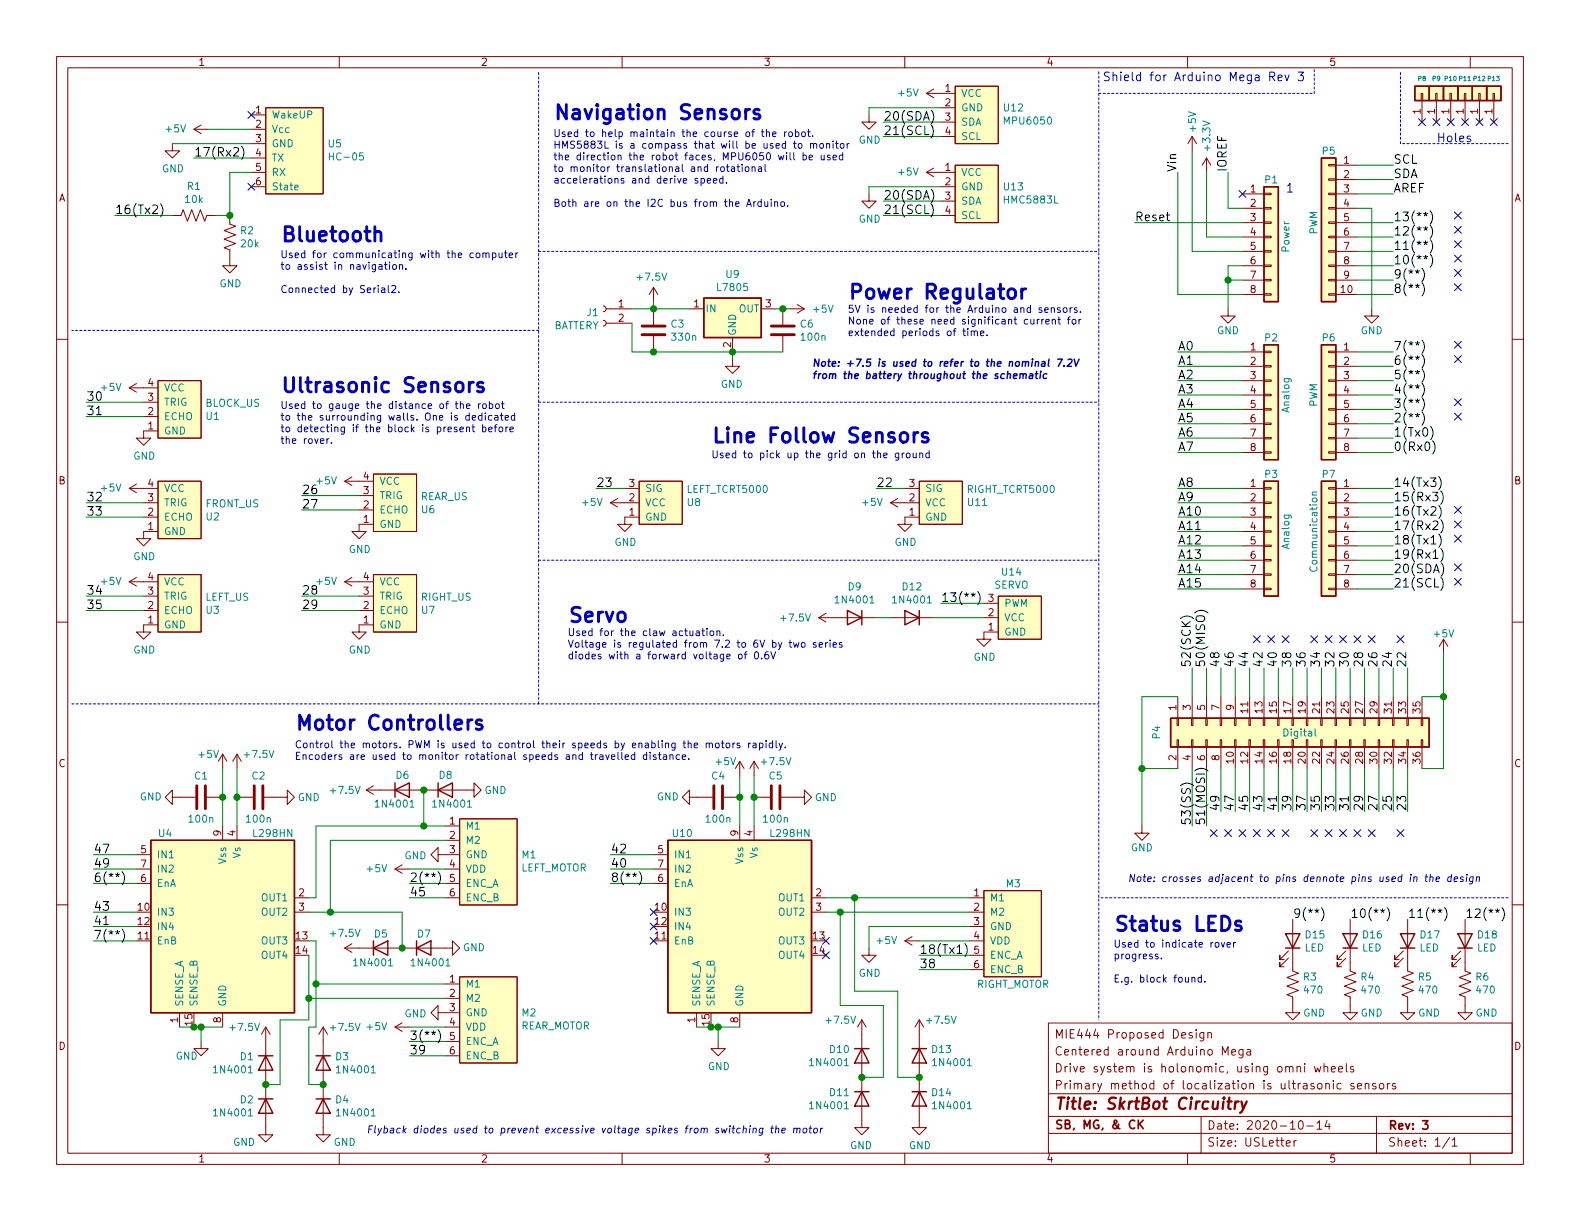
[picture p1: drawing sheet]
<svg xmlns="http://www.w3.org/2000/svg" width="279mm" height="216mm" viewBox="0 0 279 216" stroke-linecap="round" stroke-linejoin="round" font-family="sans-serif">
<defs><g id="words">
<g font-size="3.5" fill="#0000c2">
<text x="97.8" y="21.2">Navigation Sensors</text>
<text x="49.5" y="42.7">Bluetooth</text>
<text x="149.9" y="52.9">Power Regulator</text>
<text x="49.5" y="69.4">Ultrasonic Sensors</text>
<text x="125.7" y="78.3">Line Follow Sensors</text>
<text x="100.3" y="110.1">Servo</text>
<text x="52.1" y="129.1">Motor Controllers</text>
<text x="196.8" y="164.7">Status LEDs</text>
</g>
<text font-size="2.8" fill="#840000" x="186.4" y="196.2">Title: SkrtBot Circuitry</text>
<g font-size="2.1" fill="#0000c2">
<text x="194.9" y="14.4">Shield for Arduino Mega Rev 3</text>
<text x="254" y="25.1">Holes</text>
<text x="227.3" y="34">1</text>
</g>
<g font-size="2.1">
<text x="156.2" y="23.9">21(SCL)</text>
<text x="156.2" y="21.3">20(SDA)</text>
<text x="34.3" y="27.7">17(Rx2)</text>
<text x="246.4" y="29">SCL</text>
<text x="156.2" y="35.3">20(SDA)</text>
<text x="208" y="30.5" transform="rotate(-90 208 30.5)">Vin</text>
<text x="216.9" y="30.5" transform="rotate(-90 216.9 30.5)">IOREF</text>
<text x="246.4" y="34">AREF</text>
<text x="246.4" y="31.5">SDA</text>
<text x="20.3" y="37.8">16(Tx2)</text>
<text x="156.2" y="37.8">21(SCL)</text>
<text x="200.7" y="39.1">Reset</text>
<text x="246.4" y="41.7">12(**)</text>
<text x="246.4" y="39.1">13(**)</text>
<text x="246.4" y="46.7">10(**)</text>
<text x="246.4" y="44.2">11(**)</text>
<text x="246.4" y="51.8">8(**)</text>
<text x="246.4" y="49.3">9(**)</text>
<text x="208.3" y="64.5">A1</text>
<text x="208.3" y="62">A0</text>
<text x="246.4" y="64.5">6(**)</text>
<text x="246.4" y="62">7(**)</text>
<text x="15.2" y="70.9">30</text>
<text x="208.3" y="69.6">A3</text>
<text x="208.3" y="67.1">A2</text>
<text x="246.4" y="69.6">4(**)</text>
<text x="246.4" y="67.1">5(**)</text>
<text x="15.2" y="73.4">31</text>
<text x="208.3" y="77.2">A6</text>
<text x="208.3" y="74.7">A5</text>
<text x="208.3" y="72.1">A4</text>
<text x="246.4" y="77.2">1(Tx0)</text>
<text x="246.4" y="74.7">2(**)</text>
<text x="246.4" y="72.1">3(**)</text>
<text x="208.3" y="79.8">A7</text>
<text x="246.4" y="79.8">0(Rx0)</text>
<text x="15.2" y="88.6">32</text>
<text x="53.3" y="87.4">26</text>
<text x="53.3" y="89.9">27</text>
<text x="105.4" y="86.1">23</text>
<text x="154.9" y="86.1">22</text>
<text x="208.3" y="88.6">A9</text>
<text x="208.3" y="86.1">A8</text>
<text x="246.4" y="88.6">15(Rx3)</text>
<text x="246.4" y="86.1">14(Tx3)</text>
<text x="15.2" y="91.2">33</text>
<text x="208.3" y="93.7">A11</text>
<text x="208.3" y="91.2">A10</text>
<text x="246.4" y="91.2">16(Tx2)</text>
<text x="246.4" y="93.7">17(Rx2)</text>
<text x="208.3" y="101.3">A14</text>
<text x="208.3" y="98.8">A13</text>
<text x="208.3" y="96.3">A12</text>
<text x="246.4" y="96.3">18(Tx1)</text>
<text x="246.4" y="98.8">19(Rx1)</text>
<text x="246.4" y="101.3">20(SDA)</text>
<text x="15.2" y="107.7">35</text>
<text x="15.2" y="105.2">34</text>
<text x="53.3" y="105.2">28</text>
<text x="53.3" y="107.7">29</text>
<text x="166.4" y="106.4">13(**)</text>
<text x="208.3" y="103.9">A15</text>
<text x="246.4" y="103.9">21(SCL)</text>
<text x="210.6" y="118.1" transform="rotate(-90 210.6 118.1)">52(SCK)</text>
<text x="213.1" y="118.1" transform="rotate(-90 213.1 118.1)">50(MISO)</text>
<text x="215.6" y="118.1" transform="rotate(-90 215.6 118.1)">48</text>
<text x="218.2" y="118.1" transform="rotate(-90 218.2 118.1)">46</text>
<text x="220.7" y="118.1" transform="rotate(-90 220.7 118.1)">44</text>
<text x="223.3" y="118.1" transform="rotate(-90 223.3 118.1)">42</text>
<text x="225.8" y="118.1" transform="rotate(-90 225.8 118.1)">40</text>
<text x="228.3" y="118.1" transform="rotate(-90 228.3 118.1)">38</text>
<text x="230.9" y="118.1" transform="rotate(-90 230.9 118.1)">36</text>
<text x="233.4" y="118.1" transform="rotate(-90 233.4 118.1)">34</text>
<text x="236" y="118.1" transform="rotate(-90 236 118.1)">32</text>
<text x="238.5" y="118.1" transform="rotate(-90 238.5 118.1)">30</text>
<text x="241" y="118.1" transform="rotate(-90 241 118.1)">28</text>
<text x="243.6" y="118.1" transform="rotate(-90 243.6 118.1)">26</text>
<text x="246.1" y="118.1" transform="rotate(-90 246.1 118.1)">24</text>
<text x="248.7" y="118.1" transform="rotate(-90 248.7 118.1)">22</text>
<text x="215.6" y="143.5" transform="rotate(-90 215.6 143.5)">49</text>
<text x="218.2" y="143.5" transform="rotate(-90 218.2 143.5)">47</text>
<text x="220.7" y="143.5" transform="rotate(-90 220.7 143.5)">45</text>
<text x="223.3" y="143.5" transform="rotate(-90 223.3 143.5)">43</text>
<text x="225.8" y="143.5" transform="rotate(-90 225.8 143.5)">41</text>
<text x="228.3" y="143.5" transform="rotate(-90 228.3 143.5)">39</text>
<text x="230.9" y="143.5" transform="rotate(-90 230.9 143.5)">37</text>
<text x="233.4" y="143.5" transform="rotate(-90 233.4 143.5)">35</text>
<text x="236" y="143.5" transform="rotate(-90 236 143.5)">33</text>
<text x="238.5" y="143.5" transform="rotate(-90 238.5 143.5)">31</text>
<text x="241" y="143.5" transform="rotate(-90 241 143.5)">29</text>
<text x="243.6" y="143.5" transform="rotate(-90 243.6 143.5)">27</text>
<text x="246.1" y="143.5" transform="rotate(-90 246.1 143.5)">25</text>
<text x="248.7" y="143.5" transform="rotate(-90 248.7 143.5)">23</text>
<text x="210.6" y="146" transform="rotate(-90 210.6 146)">53(SS)</text>
<text x="213.1" y="146" transform="rotate(-90 213.1 146)">51(MOSI)</text>
<text x="16.5" y="153.4">49</text>
<text x="16.5" y="150.9">47</text>
<text x="16.5" y="156">6(**)</text>
<text x="72.4" y="156">2(**)</text>
<text x="107.9" y="153.4">40</text>
<text x="107.9" y="150.9">42</text>
<text x="107.9" y="156">8(**)</text>
<text x="16.5" y="161">43</text>
<text x="72.4" y="158.5">45</text>
<text x="16.5" y="163.6">41</text>
<text x="16.5" y="166.1">7(**)</text>
<text x="228.6" y="162.3">9(**)</text>
<text x="238.8" y="162.3">10(**)</text>
<text x="248.9" y="162.3">11(**)</text>
<text x="259.1" y="162.3">12(**)</text>
<text x="162.6" y="171.2">38</text>
<text x="162.6" y="168.7">18(Tx1)</text>
<text x="72.4" y="183.9">3(**)</text>
<text x="72.4" y="186.4">39</text>
</g>
<g font-size="2.1" fill="#840000">
<text x="186.4" y="183.6">MIE444 Proposed Design</text>
<text x="186.4" y="189.6">Drive system is holonomic, using omni wheels</text>
<text x="186.4" y="186.6">Centered around Arduino Mega</text>
<text x="186.4" y="192.6">Primary method of localization is ultrasonic sensors</text>
<text x="186.4" y="199.6">SB, MG, &amp; CK</text>
<text x="213.4" y="199.7">Date: 2020-10-14</text>
<text x="213.4" y="202.7">Size: USLetter</text>
<text x="245.4" y="199.7">Rev: 3</text>
<text x="245.4" y="202.7">Sheet: 1/1</text>
</g>
<g font-size="1.8" fill="#840000">
<text x="35" y="11.6">1</text>
<text x="85" y="11.6">2</text>
<text x="135" y="11.6">3</text>
<text x="185" y="11.6">4</text>
<text x="235" y="11.6">5</text>
<text x="167.2" y="16.3">1</text>
<text x="45.2" y="20.1">1</text>
<text x="45.2" y="22.6">2</text>
<text x="167.2" y="18.8">2</text>
<text x="167.2" y="21.3">3</text>
<text x="167.2" y="23.9">4</text>
<text x="251.2" y="20.2" transform="rotate(-90 251.2 20.2)">1</text>
<text x="253.7" y="20.2" transform="rotate(-90 253.7 20.2)">1</text>
<text x="256.3" y="20.2" transform="rotate(-90 256.3 20.2)">1</text>
<text x="258.8" y="20.2" transform="rotate(-90 258.8 20.2)">1</text>
<text x="261.4" y="20.2" transform="rotate(-90 261.4 20.2)">1</text>
<text x="263.9" y="20.2" transform="rotate(-90 263.9 20.2)">1</text>
<text x="45.2" y="25.1">3</text>
<text x="45.2" y="27.7">4</text>
<text x="237.6" y="29">1</text>
<text x="10.4" y="35.6">A</text>
<text x="45.2" y="30.2">5</text>
<text x="45.2" y="32.8">6</text>
<text x="167.2" y="30.2">1</text>
<text x="167.2" y="32.8">2</text>
<text x="167.2" y="35.3">3</text>
<text x="221.1" y="34">1</text>
<text x="237.6" y="31.5">2</text>
<text x="237.6" y="34">3</text>
<text x="267.8" y="35.6">A</text>
<text x="167.2" y="37.8">4</text>
<text x="221.1" y="36.6">2</text>
<text x="221.1" y="39.1">3</text>
<text x="221.1" y="41.7">4</text>
<text x="237.6" y="36.6">4</text>
<text x="237.6" y="39.1">5</text>
<text x="237.6" y="41.7">6</text>
<text x="221.1" y="44.2">5</text>
<text x="221.1" y="46.7">6</text>
<text x="237.6" y="44.2">7</text>
<text x="237.6" y="46.7">8</text>
<text x="221.1" y="49.3">7</text>
<text x="221.1" y="51.8">8</text>
<text x="237.2" y="51.8">10</text>
<text x="237.6" y="49.3">9</text>
<text x="109.4" y="54.4">1</text>
<text x="109.4" y="56.9">2</text>
<text x="122.7" y="54.4">1</text>
<text x="135.4" y="54.4">3</text>
<text x="129.3" y="61.4" transform="rotate(-90 129.3 61.4)">2</text>
<text x="221.1" y="62">1</text>
<text x="221.1" y="64.5">2</text>
<text x="237.6" y="62">1</text>
<text x="237.6" y="64.5">2</text>
<text x="26.2" y="70.9">3</text>
<text x="26.2" y="68.3">4</text>
<text x="221.1" y="67.1">3</text>
<text x="221.1" y="69.6">4</text>
<text x="237.6" y="67.1">3</text>
<text x="237.6" y="69.6">4</text>
<text x="26.2" y="75.9">1</text>
<text x="26.2" y="73.4">2</text>
<text x="221.1" y="72.1">5</text>
<text x="221.1" y="74.7">6</text>
<text x="221.1" y="77.2">7</text>
<text x="237.6" y="72.1">5</text>
<text x="237.6" y="74.7">6</text>
<text x="237.6" y="77.2">7</text>
<text x="221.1" y="79.8">8</text>
<text x="237.6" y="79.8">8</text>
<text x="10.4" y="85.6">B</text>
<text x="26.2" y="88.6">3</text>
<text x="26.2" y="86.1">4</text>
<text x="64.3" y="89.9">2</text>
<text x="64.3" y="87.4">3</text>
<text x="64.3" y="84.8">4</text>
<text x="111.3" y="88.6">2</text>
<text x="111.3" y="86.1">3</text>
<text x="160.8" y="88.6">2</text>
<text x="160.8" y="86.1">3</text>
<text x="221.1" y="86.1">1</text>
<text x="221.1" y="88.6">2</text>
<text x="237.6" y="86.1">1</text>
<text x="237.6" y="88.6">2</text>
<text x="267.8" y="85.6">B</text>
<text x="26.2" y="93.7">1</text>
<text x="26.2" y="91.2">2</text>
<text x="64.3" y="92.5">1</text>
<text x="111.3" y="91.2">1</text>
<text x="160.8" y="91.2">1</text>
<text x="221.1" y="91.2">3</text>
<text x="221.1" y="93.7">4</text>
<text x="237.6" y="91.2">3</text>
<text x="237.6" y="93.7">4</text>
<text x="221.1" y="96.3">5</text>
<text x="221.1" y="98.8">6</text>
<text x="221.1" y="101.3">7</text>
<text x="237.6" y="96.3">5</text>
<text x="237.6" y="98.8">6</text>
<text x="237.6" y="101.3">7</text>
<text x="26.2" y="107.7">2</text>
<text x="26.2" y="105.2">3</text>
<text x="26.2" y="102.6">4</text>
<text x="64.3" y="107.7">2</text>
<text x="64.3" y="105.2">3</text>
<text x="64.3" y="102.6">4</text>
<text x="174.8" y="106.4">3</text>
<text x="221.1" y="103.9">8</text>
<text x="237.6" y="103.9">8</text>
<text x="26.2" y="110.2">1</text>
<text x="64.3" y="110.2">1</text>
<text x="174.8" y="111.5">1</text>
<text x="174.8" y="109">2</text>
<text x="208" y="125.6" transform="rotate(-90 208 125.6)">1</text>
<text x="210.6" y="125.6" transform="rotate(-90 210.6 125.6)">3</text>
<text x="213.1" y="125.6" transform="rotate(-90 213.1 125.6)">5</text>
<text x="215.6" y="125.6" transform="rotate(-90 215.6 125.6)">7</text>
<text x="218.2" y="125.6" transform="rotate(-90 218.2 125.6)">9</text>
<text x="220.7" y="126.1" transform="rotate(-90 220.7 126.1)">11</text>
<text x="223.3" y="126.1" transform="rotate(-90 223.3 126.1)">13</text>
<text x="225.8" y="126.1" transform="rotate(-90 225.8 126.1)">15</text>
<text x="228.3" y="126.1" transform="rotate(-90 228.3 126.1)">17</text>
<text x="230.9" y="126.1" transform="rotate(-90 230.9 126.1)">19</text>
<text x="233.4" y="126.1" transform="rotate(-90 233.4 126.1)">21</text>
<text x="236" y="126.1" transform="rotate(-90 236 126.1)">23</text>
<text x="238.5" y="126.1" transform="rotate(-90 238.5 126.1)">25</text>
<text x="241" y="126.1" transform="rotate(-90 241 126.1)">27</text>
<text x="243.6" y="126.1" transform="rotate(-90 243.6 126.1)">29</text>
<text x="246.1" y="126.1" transform="rotate(-90 246.1 126.1)">31</text>
<text x="248.7" y="126.1" transform="rotate(-90 248.7 126.1)">33</text>
<text x="251.2" y="126.1" transform="rotate(-90 251.2 126.1)">35</text>
<text x="10.4" y="135.6">C</text>
<text x="208" y="134.5" transform="rotate(-90 208 134.5)">2</text>
<text x="210.6" y="134.5" transform="rotate(-90 210.6 134.5)">4</text>
<text x="213.1" y="134.5" transform="rotate(-90 213.1 134.5)">6</text>
<text x="215.6" y="134.5" transform="rotate(-90 215.6 134.5)">8</text>
<text x="218.2" y="135" transform="rotate(-90 218.2 135)">10</text>
<text x="220.7" y="135" transform="rotate(-90 220.7 135)">12</text>
<text x="223.3" y="135" transform="rotate(-90 223.3 135)">14</text>
<text x="225.8" y="135" transform="rotate(-90 225.8 135)">16</text>
<text x="228.3" y="135" transform="rotate(-90 228.3 135)">18</text>
<text x="230.9" y="135" transform="rotate(-90 230.9 135)">20</text>
<text x="233.4" y="135" transform="rotate(-90 233.4 135)">22</text>
<text x="236" y="135" transform="rotate(-90 236 135)">24</text>
<text x="238.5" y="135" transform="rotate(-90 238.5 135)">26</text>
<text x="241" y="135" transform="rotate(-90 241 135)">28</text>
<text x="243.6" y="135" transform="rotate(-90 243.6 135)">30</text>
<text x="246.1" y="135" transform="rotate(-90 246.1 135)">32</text>
<text x="248.7" y="135" transform="rotate(-90 248.7 135)">34</text>
<text x="251.2" y="135" transform="rotate(-90 251.2 135)">36</text>
<text x="267.8" y="135.6">C</text>
<text x="39.1" y="147.8" transform="rotate(-90 39.1 147.8)">9</text>
<text x="41.7" y="147.8" transform="rotate(-90 41.7 147.8)">4</text>
<text x="79.5" y="145.8">1</text>
<text x="79.5" y="148.3">2</text>
<text x="130.6" y="147.8" transform="rotate(-90 130.6 147.8)">9</text>
<text x="133.1" y="147.8" transform="rotate(-90 133.1 147.8)">4</text>
<text x="24.9" y="150.9">5</text>
<text x="24.9" y="156">6</text>
<text x="24.9" y="153.4">7</text>
<text x="79.5" y="150.9">3</text>
<text x="79.5" y="153.4">4</text>
<text x="79.5" y="156">5</text>
<text x="116.4" y="150.9">5</text>
<text x="116.4" y="156">6</text>
<text x="116.4" y="153.4">7</text>
<text x="24.4" y="161">10</text>
<text x="52.9" y="158.5">2</text>
<text x="52.9" y="161">3</text>
<text x="79.5" y="158.5">6</text>
<text x="115.9" y="161">10</text>
<text x="144.3" y="158.5">2</text>
<text x="144.3" y="161">3</text>
<text x="172.2" y="158.5">1</text>
<text x="172.2" y="161">2</text>
<text x="24.4" y="166.1">11</text>
<text x="24.4" y="163.6">12</text>
<text x="52.4" y="166.1">13</text>
<text x="115.9" y="166.1">11</text>
<text x="115.9" y="163.6">12</text>
<text x="143.8" y="166.1">13</text>
<text x="172.2" y="163.6">3</text>
<text x="172.2" y="166.1">4</text>
<text x="52.4" y="168.7">14</text>
<text x="79.5" y="173.7">1</text>
<text x="143.8" y="168.7">14</text>
<text x="172.2" y="168.7">5</text>
<text x="172.2" y="171.2">6</text>
<text x="79.5" y="176.3">2</text>
<text x="79.5" y="178.8">3</text>
<text x="10.4" y="185.6">D</text>
<text x="31.5" y="180.8" transform="rotate(-90 31.5 180.8)">1</text>
<text x="34" y="181.3" transform="rotate(-90 34 181.3)">15</text>
<text x="39.1" y="180.8" transform="rotate(-90 39.1 180.8)">8</text>
<text x="79.5" y="181.4">4</text>
<text x="79.5" y="183.9">5</text>
<text x="122.9" y="180.8" transform="rotate(-90 122.9 180.8)">1</text>
<text x="125.5" y="181.3" transform="rotate(-90 125.5 181.3)">15</text>
<text x="130.6" y="180.8" transform="rotate(-90 130.6 180.8)">8</text>
<text x="267.8" y="185.6">D</text>
<text x="79.5" y="186.4">6</text>
<text x="35" y="205.5">1</text>
<text x="85" y="205.5">2</text>
<text x="135" y="205.5">3</text>
<text x="185" y="205.5">4</text>
<text x="235" y="205.5">5</text>
</g>
<g font-size="1.8" fill="#008484">
<text x="159" y="17.1">+5V</text>
<text x="169.9" y="17.1">VCC</text>
<text x="29.4" y="23.4">+5V</text>
<text x="48" y="21">WakeUP</text>
<text x="48" y="23.5">Vcc</text>
<text x="169.9" y="19.7">GND</text>
<text x="169.9" y="22.2">SDA</text>
<text x="177.6" y="19.7">U12</text>
<text x="177.8" y="22">MPU6050</text>
<text x="211.5" y="23.2" transform="rotate(-90 211.5 23.2)">+5V</text>
<text x="48" y="26">GND</text>
<text x="48" y="28.6">TX</text>
<text x="58.1" y="26.1">U5</text>
<text x="58.7" y="28.4">HC-05</text>
<text x="151.8" y="25.4">GND</text>
<text x="169.9" y="24.8">SCL</text>
<text x="214" y="26.5" transform="rotate(-90 214 26.5)">+3.3V</text>
<text x="233.9" y="27.4">P5</text>
<text x="28.7" y="30.5">GND</text>
<text x="32.8" y="35.9">10k</text>
<text x="33.2" y="33.6">R1</text>
<text x="48" y="31.1">RX</text>
<text x="48" y="33.7">State</text>
<text x="159" y="31">+5V</text>
<text x="169.9" y="31.1">VCC</text>
<text x="169.9" y="33.7">GND</text>
<text x="177.6" y="33.7">U13</text>
<text x="177.7" y="36">HMC5883L</text>
<text x="223.7" y="32.4">P1</text>
<text x="42.6" y="41.4">R2</text>
<text x="151.8" y="39.4">GND</text>
<text x="169.9" y="36.2">SDA</text>
<text x="169.9" y="38.7">SCL</text>
<text x="233" y="41.5" transform="rotate(-90 233 41.5)">PWM</text>
<text x="42.7" y="43.7">20k</text>
<text x="228" y="44.5" transform="rotate(-90 228 44.5)">Power</text>
<text x="38.8" y="50.8">GND</text>
<text x="112.9" y="49.6">+7.5V</text>
<text x="127.1" y="51.5">L7805</text>
<text x="128.4" y="49.1">U9</text>
<text x="97.8" y="58.2">BATTERY</text>
<text x="103.8" y="55.9">J1</text>
<text x="118.7" y="57.9">C3</text>
<text x="124.7" y="55.2">IN</text>
<text x="130.2" y="59.4" transform="rotate(-90 130.2 59.4)">GND</text>
<text x="130.6" y="55.2">OUT</text>
<text x="141.6" y="57.9">C6</text>
<text x="143.9" y="55.3">+5V</text>
<text x="215.2" y="59.1">GND</text>
<text x="240.6" y="59.1">GND</text>
<text x="118.9" y="60.2">330n</text>
<text x="141.8" y="60.2">100n</text>
<text x="223.7" y="60.4">P2</text>
<text x="233.9" y="60.4">P6</text>
<text x="18" y="69.1">+5V</text>
<text x="29" y="71.8">TRIG</text>
<text x="29" y="69.2">VCC</text>
<text x="36.3" y="71.9">BLOCK_US</text>
<text x="127.5" y="68.6">GND</text>
<text x="29" y="76.8">GND</text>
<text x="29" y="74.3">ECHO</text>
<text x="36.5" y="74.2">U1</text>
<text x="228" y="72.8" transform="rotate(-90 228 72.8)">Analog</text>
<text x="233" y="72" transform="rotate(-90 233 72)">PWM</text>
<text x="23.6" y="81.3">GND</text>
<text x="18" y="86.9">+5V</text>
<text x="29" y="89.5">TRIG</text>
<text x="29" y="87">VCC</text>
<text x="36.3" y="89.7">FRONT_US</text>
<text x="56.1" y="85.6">+5V</text>
<text x="67.1" y="88.3">TRIG</text>
<text x="67.1" y="85.7">VCC</text>
<text x="74.4" y="88.4">REAR_US</text>
<text x="103.1" y="89.5">+5V</text>
<text x="114" y="89.5">VCC</text>
<text x="114" y="87">SIG</text>
<text x="121.6" y="89.5">U8</text>
<text x="121.7" y="87.2">LEFT_TCRT5000</text>
<text x="152.6" y="89.5">+5V</text>
<text x="163.6" y="89.5">VCC</text>
<text x="163.6" y="87">SIG</text>
<text x="171.2" y="89.5">U11</text>
<text x="171.2" y="87.2">RIGHT_TCRT5000</text>
<text x="223.7" y="84.5">P3</text>
<text x="233.9" y="84.5">P7</text>
<text x="29" y="94.6">GND</text>
<text x="29" y="92.1">ECHO</text>
<text x="36.5" y="92">U2</text>
<text x="67.1" y="93.3">GND</text>
<text x="67.1" y="90.8">ECHO</text>
<text x="74.6" y="90.8">U6</text>
<text x="114" y="92.1">GND</text>
<text x="163.6" y="92.1">GND</text>
<text x="23.6" y="99.1">GND</text>
<text x="61.7" y="97.8">GND</text>
<text x="108.7" y="96.5">GND</text>
<text x="158.2" y="96.5">GND</text>
<text x="177.2" y="101.8">U14</text>
<text x="228" y="97" transform="rotate(-90 228 97)">Analog</text>
<text x="233" y="100.7" transform="rotate(-90 233 100.7)">Communication</text>
<text x="18" y="103.4">+5V</text>
<text x="29" y="106">TRIG</text>
<text x="29" y="103.5">VCC</text>
<text x="36.3" y="106.2">LEFT_US</text>
<text x="56.1" y="103.4">+5V</text>
<text x="67.1" y="106">TRIG</text>
<text x="67.1" y="103.5">VCC</text>
<text x="74.4" y="106.2">RIGHT_US</text>
<text x="148" y="106.7">1N4001</text>
<text x="150" y="104.4">D9</text>
<text x="158.2" y="106.7">1N4001</text>
<text x="159.6" y="104.4">D12</text>
<text x="175.8" y="104.1">SERVO</text>
<text x="177.5" y="107.3">PWM</text>
<text x="29" y="111.1">GND</text>
<text x="29" y="108.6">ECHO</text>
<text x="36.5" y="108.5">U3</text>
<text x="67.1" y="111.1">GND</text>
<text x="67.1" y="108.6">ECHO</text>
<text x="74.6" y="108.5">U7</text>
<text x="138.3" y="109.9">+7.5V</text>
<text x="177.5" y="112.4">GND</text>
<text x="177.5" y="109.9">VCC</text>
<text x="253.7" y="112.7">+5V</text>
<text x="23.6" y="115.6">GND</text>
<text x="61.7" y="115.6">GND</text>
<text x="172.2" y="116.8">GND</text>
<text x="205.2" y="130.6" transform="rotate(-90 205.2 130.6)">P4</text>
<text x="227.2" y="130.2">Digital</text>
<text x="34.4" y="137.8">C1</text>
<text x="35.2" y="134">+5V</text>
<text x="43.4" y="134">+7.5V</text>
<text x="44.6" y="137.8">C2</text>
<text x="70.1" y="137.7">D6</text>
<text x="77.7" y="137.7">D8</text>
<text x="125.9" y="137.8">C4</text>
<text x="126.7" y="135.3">+5V</text>
<text x="134.8" y="135.3">+7.5V</text>
<text x="136" y="137.8">C5</text>
<text x="24.7" y="141.5">GND</text>
<text x="52.7" y="141.7">GND</text>
<text x="58.6" y="140.4">+7.5V</text>
<text x="66.7" y="142.8">1N4001</text>
<text x="76.9" y="142.8">1N4001</text>
<text x="85.7" y="140.4">GND</text>
<text x="116.2" y="141.5">GND</text>
<text x="144.1" y="141.7">GND</text>
<text x="28.1" y="148">U4</text>
<text x="33.6" y="145.5">100n</text>
<text x="43.7" y="145.5">100n</text>
<text x="45" y="148">L298HN</text>
<text x="82.3" y="146.7">M1</text>
<text x="82.3" y="149.2">M2</text>
<text x="119" y="148">U10</text>
<text x="125" y="145.5">100n</text>
<text x="135.2" y="145.5">100n</text>
<text x="136.4" y="148">L298HN</text>
<text x="27.7" y="151.8">IN1</text>
<text x="27.7" y="154.3">IN2</text>
<text x="40" y="152.8" transform="rotate(-90 40 152.8)">Vss</text>
<text x="42.5" y="151.8" transform="rotate(-90 42.5 151.8)">Vs</text>
<text x="65" y="154.2">+5V</text>
<text x="71.5" y="151.9">GND</text>
<text x="82.3" y="151.8">GND</text>
<text x="82.3" y="154.3">VDD</text>
<text x="92" y="154.1">LEFT_MOTOR</text>
<text x="92.3" y="151.8">M1</text>
<text x="119.1" y="151.8">IN1</text>
<text x="119.1" y="154.3">IN2</text>
<text x="131.4" y="152.8" transform="rotate(-90 131.4 152.8)">Vss</text>
<text x="134" y="151.8" transform="rotate(-90 134 151.8)">Vs</text>
<text x="200" y="150.5">GND</text>
<text x="27.7" y="161.9">IN3</text>
<text x="27.7" y="156.8">EnA</text>
<text x="46.3" y="159.4">OUT1</text>
<text x="46.3" y="161.9">OUT2</text>
<text x="82.3" y="156.8">ENC_A</text>
<text x="82.3" y="159.4">ENC_B</text>
<text x="119.1" y="161.9">IN3</text>
<text x="119.1" y="156.8">EnA</text>
<text x="137.8" y="159.4">OUT1</text>
<text x="137.8" y="161.9">OUT2</text>
<text x="175" y="159.4">M1</text>
<text x="175" y="161.9">M2</text>
<text x="178" y="156.9">M3</text>
<text x="27.7" y="167">EnB</text>
<text x="27.7" y="164.5">IN4</text>
<text x="46.3" y="167">OUT3</text>
<text x="58.6" y="165.7">+7.5V</text>
<text x="66.2" y="165.8">D5</text>
<text x="73.9" y="165.8">D7</text>
<text x="119.1" y="167">EnB</text>
<text x="119.1" y="164.5">IN4</text>
<text x="137.8" y="167">OUT3</text>
<text x="155.1" y="166.9">+5V</text>
<text x="175" y="164.5">GND</text>
<text x="175" y="167">VDD</text>
<text x="230.9" y="165.9">D15</text>
<text x="241.1" y="165.9">D16</text>
<text x="251.2" y="165.9">D17</text>
<text x="261.4" y="165.9">D18</text>
<text x="46.3" y="169.5">OUT4</text>
<text x="62.9" y="170.9">1N4001</text>
<text x="73.1" y="170.9">1N4001</text>
<text x="81.9" y="168.2">GND</text>
<text x="137.8" y="169.5">OUT4</text>
<text x="151.8" y="172.7">GND</text>
<text x="175" y="169.5">ENC_A</text>
<text x="175" y="172.1">ENC_B</text>
<text x="230.5" y="173.4">R3</text>
<text x="230.7" y="168.2">LED</text>
<text x="240.7" y="173.4">R4</text>
<text x="240.8" y="168.2">LED</text>
<text x="250.9" y="173.4">R5</text>
<text x="251" y="168.2">LED</text>
<text x="261" y="173.4">R6</text>
<text x="261.2" y="168.2">LED</text>
<text x="32.4" y="178.1" transform="rotate(-90 32.4 178.1)">SENSE_A</text>
<text x="34.9" y="178.1" transform="rotate(-90 34.9 178.1)">SENSE_B</text>
<text x="40" y="178.1" transform="rotate(-90 40 178.1)">GND</text>
<text x="71.5" y="179.9">GND</text>
<text x="82.3" y="174.6">M1</text>
<text x="82.3" y="177.2">M2</text>
<text x="82.3" y="179.7">GND</text>
<text x="92.3" y="179.7">M2</text>
<text x="123.8" y="178.1" transform="rotate(-90 123.8 178.1)">SENSE_A</text>
<text x="126.4" y="178.1" transform="rotate(-90 126.4 178.1)">SENSE_B</text>
<text x="131.4" y="178.1" transform="rotate(-90 131.4 178.1)">GND</text>
<text x="172.6" y="174.7">RIGHT_MOTOR</text>
<text x="230.5" y="179.8">GND</text>
<text x="230.7" y="175.7">470</text>
<text x="240.6" y="179.8">GND</text>
<text x="240.9" y="175.7">470</text>
<text x="250.8" y="179.8">GND</text>
<text x="251.1" y="175.7">470</text>
<text x="260.9" y="179.8">GND</text>
<text x="261.2" y="175.7">470</text>
<text x="40.8" y="182.3">+7.5V</text>
<text x="58.6" y="182.3">+7.5V</text>
<text x="65" y="182.2">+5V</text>
<text x="82.3" y="182.2">VDD</text>
<text x="82.3" y="184.8">ENC_A</text>
<text x="92" y="182">REAR_MOTOR</text>
<text x="146.3" y="181">+7.5V</text>
<text x="164" y="181">+7.5V</text>
<text x="31.1" y="187.4">GND</text>
<text x="38.1" y="189.8">1N4001</text>
<text x="42.5" y="187.5">D1</text>
<text x="59.4" y="187.5">D3</text>
<text x="59.8" y="189.8">1N4001</text>
<text x="82.3" y="187.3">ENC_B</text>
<text x="125.2" y="189.2">GND</text>
<text x="143.5" y="188.5">1N4001</text>
<text x="146.8" y="186.2">D10</text>
<text x="164.9" y="186.2">D13</text>
<text x="165.3" y="188.5">1N4001</text>
<text x="38.1" y="197.4">1N4001</text>
<text x="42.5" y="195.1">D2</text>
<text x="59.4" y="195.1">D4</text>
<text x="59.8" y="197.4">1N4001</text>
<text x="143.5" y="196.1">1N4001</text>
<text x="146.8" y="193.8">D11</text>
<text x="164.9" y="193.8">D14</text>
<text x="165.3" y="196.1">1N4001</text>
<text x="41.2" y="202.6">GND</text>
<text x="59" y="202.6">GND</text>
<text x="150.3" y="203.2">GND</text>
<text x="160.7" y="203.2">GND</text>
</g>
<g font-size="1.8" fill="#0000c2">
<text x="97.8" y="24.2">Used to help maintain the course of the robot.</text>
<text x="97.8" y="26.3">HMS5883L is a compass that will be used to monitor</text>
<text x="97.8" y="28.3">the direction the robot faces, MPU6050 will be used</text>
<text x="97.8" y="30.4">to monitor translational and rotational</text>
<text x="97.8" y="32.5">accelerations and derive speed.</text>
<text x="97.8" y="36.6">Both are on the I2C bus from the Arduino.</text>
<text x="49.5" y="45.6">Used for communicating with the computer</text>
<text x="49.5" y="47.7">to assist in navigation.</text>
<text x="49.5" y="51.8">Connected by Serial2.</text>
<text x="149.9" y="55.3">5V is needed for the Arduino and sensors.</text>
<text x="149.9" y="57.4">None of these need significant current for</text>
<text x="149.9" y="59.4">extended periods of time.</text>
<text x="143.5" y="64.8">Note: +7.5 is used to refer to the nominal 7.2V</text>
<text x="143.5" y="67">from the battery throughout the schematic</text>
<text x="49.5" y="72.3">Used to gauge the distance of the robot</text>
<text x="49.5" y="74.4">to the surrounding walls. One is dedicated</text>
<text x="49.5" y="76.4">to detecting if the block is present before</text>
<text x="49.5" y="78.5">the rover.</text>
<text x="125.7" y="81">Used to pick up the grid on the ground</text>
<text x="100.3" y="112.5">Used for the claw actuation.</text>
<text x="100.3" y="114.5">Voltage is regulated from 7.2 to 6V by two series</text>
<text x="100.3" y="116.6">diodes with a forward voltage of 0.6V</text>
<text x="52.1" y="132.3">Control the motors. PWM is used to control their speeds by enabling the motors rapidly.</text>
<text x="52.1" y="134.4">Encoders are used to monitor rotational speeds and travelled distance.</text>
<text x="199.4" y="156">Note: crosses adjacent to pins dennote pins used in the design</text>
<text x="196.8" y="167.6">Used to indicate rover</text>
<text x="196.8" y="169.6">progress.</text>
<text x="196.8" y="173.7">E.g. block found.</text>
<text x="64.8" y="200.4">Flyback diodes used to prevent excessive voltage spikes from switching the motor</text>
</g>
<g font-size="1.1" fill="#008484">
<text x="250.8" y="14.3">P8</text>
<text x="253.3" y="14.3">P9</text>
<text x="255.5" y="14.3">P10 P11 P12 P13</text>
</g>
</g></defs>
<g fill="none" stroke="#840000" stroke-width=".18">
<path d="M10 10h259.4v195.9h-259.4zM12 12h255.4v191.9h-255.4zM47 19.1h10.1v15.2h-10.1zM60 10v2M110 10v2M160 10v2M163.8 16.5l1.3 .8M163.8 16.5h5.1M165.1 15.7l-1.3 .8M166.4 19.1h2.5M168.9 15.2h7.6v10.2h-7.6zM210 10v2"/>
<path d="M251.3 16.5h.3v1.3h-.3zM251.5 17.8v3.8M253.9 16.5h.2v1.3h-.2zM254 17.8v3.8M256.4 16.5h.3v1.3h-.3zM256.5 17.8v3.8M259 16.5h.2v1.3h-.2zM259.1 17.8v3.8M260 10v2M261.5 16.5h.2v1.3h-.2zM261.6 17.8v3.8M264 16.5h.3v1.3h-.3z"/>
<path d="M264.2 17.8v3.8M30.5 38.1h1.5l.4-1 .7 2 .8-2 .8 2 .7-2 .8 2 .4-1h1.5M30.5 25.4v1.3h1.2l-1.2 1.2-1.3-1.2h1.3M34.3 22.9l1.3 .7M34.3 22.9h2.5M35.6 22.1l-1.3 .8M40.6 38.1v1.5l1.1 .4-2.1 .8 2.1 .7-2.1 .8 2.1 .8-2.1 .7 1 .4v2.8h1.3l-1.3 1.3-1.2-1.3h1.2M44.4 22.9h2.6M44.4 30.5h2.6M44.4 33h2.6M44.4 20.3h2.6M44.4 25.4h2.6"/>
<path d="M44.4 27.9h2.6M153.7 34.3v1.3h1.2l-1.2 1.2-1.3-1.2h1.3M153.7 20.3v1.3h1.2l-1.2 1.3-1.3-1.3h1.3M163.8 30.5l1.3 .7M163.8 30.5h5.1M165.1 29.7l-1.3 .8M166.4 38.1h2.5M166.4 33h2.5M166.4 35.6h2.5M166.4 21.6h2.5M166.4 24.1h2.5M168.9 29.2h7.6v10.2h-7.6z"/>
<path d="M210.8 24.1l-.7 1.3M210.8 24.1v2.6M210.8 24.1l.8 1.3M213.4 27.9l-.8 1.3M213.4 27.9v2.6M213.4 27.9l.7 1.3M219.7 34.3h3.8M219.7 36.8h3.8M219.7 39.4h3.8M223.5 39.2h1.3v.3h-1.3zM223.5 36.7h1.3v.3h-1.3zM223.5 34.2h1.3v.2h-1.3z"/>
<path d="M234.9 36.7h1.3v.3h-1.3zM234.9 34.2h1.3v.2h-1.3zM234.9 31.6h1.3v.3h-1.3zM234.9 29.1h1.3v.2h-1.3zM234.9 39.2h1.3v.3h-1.3zM236.2 34.3h3.8M236.2 36.8h3.8M236.2 39.4h3.8M236.2 29.2h3.8M236.2 31.8h3.8M10 60h2M106.7 56.6l.3 .2 .2 .2-.1 .5-.4 .2"/>
<path d="M106.7 54.1l.3 .1 .2 .3-.1 .4-.4 .2M107.2 54.6h4.6M107.2 57.2h4.6M115.6 50.8l.7 1.3M115.6 50.8v2.5M115.6 54.6v2.8M115.6 59.4v2.8M115.6 50.8l-.8 1.3M121.9 54.6h2.6M129.5 59.7v2.5M134.6 54.6h2.6M138.4 54.6v2.8"/>
<path d="M138.4 59.4v2.8M139.7 54.6h2.5M141 53.8l1.2 .8M142.2 54.6l-1.2 .8M217.2 54.6v1.3h1.2l-1.2 1.3-1.3-1.3h1.3M219.7 41.9h3.8M219.7 44.5h3.8M219.7 47h3.8M219.7 49.5h3.8M219.7 52.1h3.8M223.5 46.9h1.3v.2h-1.3zM223.5 49.4h1.3v.3h-1.3z"/>
<path d="M223.5 51.9h1.3v.3h-1.3zM223.5 44.3h1.3v.3h-1.3zM223.5 41.8h1.3v.2h-1.3zM234.9 44.3h1.3v.3h-1.3zM234.9 46.9h1.3v.2h-1.3zM234.9 49.4h1.3v.3h-1.3zM234.9 51.9h1.3v.3h-1.3zM234.9 41.8h1.3v.2h-1.3zM236.2 41.9h3.8M236.2 44.5h3.8M236.2 47h3.8M236.2 49.5h3.8"/>
<path d="M236.2 52.1h3.8M242.6 54.6v1.3h1.2l-1.2 1.3-1.3-1.3h1.3M267.4 60h2M22.9 68.6h5M22.9 68.6l1.2 .7M24.1 67.8l-1.2 .8M25.4 73.7h2.5M25.4 71.1h2.5M27.9 67.3h7.7v10.2h-7.7zM27.9 76.2h-2.5v1.3h1.3l-1.3 1.2-1.3-1.2h1.3M129.5 63.5v1.3h-1.2l1.2 1.2 1.3-1.2h-1.3M219.7 62.2h3.8"/>
<path d="M219.7 64.8h3.8M219.7 67.3h3.8M219.7 69.9h3.8M219.7 72.4h3.8M219.7 74.9h3.8M219.7 77.5h3.8M223.5 74.8h1.3v.3h-1.3zM223.5 77.3h1.3v.3h-1.3zM223.5 79.9h1.3v.2h-1.3zM223.5 72.3h1.3v.2h-1.3zM223.5 67.2h1.3v.2h-1.3zM223.5 64.6h1.3v.3h-1.3z"/>
<path d="M223.5 62.1h1.3v.3h-1.3zM223.5 69.7h1.3v.3h-1.3zM234.9 74.8h1.3v.3h-1.3zM234.9 77.3h1.3v.3h-1.3zM234.9 79.9h1.3v.2h-1.3zM234.9 72.3h1.3v.2h-1.3zM234.9 67.2h1.3v.2h-1.3zM234.9 64.6h1.3v.3h-1.3zM234.9 62.1h1.3v.3h-1.3zM234.9 69.7h1.3v.3h-1.3zM236.2 62.2h3.8M236.2 64.8h3.8"/>
<path d="M236.2 67.3h3.8M236.2 69.9h3.8M236.2 72.4h3.8M236.2 74.9h3.8M236.2 77.5h3.8M22.9 86.4h5M22.9 86.4l1.2 .7M24.1 85.6l-1.2 .8M25.4 88.9h2.5M25.4 91.4h2.5M27.9 85.1h7.7v10.2h-7.7zM27.9 94h-2.5v1.3h1.3l-1.3 1.2-1.3-1.2h1.3"/>
<path d="M61 85.1l1.2 .8M61 85.1h5M62.2 84.3l-1.2 .8M63.5 90.2h2.5M63.5 87.6h2.5M66 83.8h7.7v10.2h-7.7zM66 92.7h-2.5v1.3h1.3l-1.3 1.3-1.3-1.3h1.3M107.9 88.9h5.1M107.9 88.9l1.3 .8M109.2 88.1l-1.3 .8M110.5 86.4h2.5M113 85.1h7.6v7.6h-7.6z"/>
<path d="M113 91.4h-2.5v1.3h1.3l-1.3 1.3-1.3-1.3h1.3M157.5 88.9l1.2 .8M157.5 88.9h5.1M158.7 88.1l-1.2 .8M160 86.4h2.6M162.6 85.1h7.6v7.6h-7.6zM162.6 91.4h-2.6v1.3h1.3l-1.3 1.3-1.3-1.3h1.3M219.7 88.9h3.8M219.7 86.4h3.8M219.7 91.4h3.8M219.7 94h3.8M219.7 96.5h3.8"/>
<path d="M219.7 99.1h3.8M219.7 80h3.8M223.5 98.9h1.3v.3h-1.3zM223.5 96.4h1.3v.2h-1.3zM223.5 91.3h1.3v.3h-1.3zM223.5 88.8h1.3v.2h-1.3zM223.5 86.2h1.3v.3h-1.3zM223.5 93.9h1.3v.2h-1.3zM234.9 98.9h1.3v.3h-1.3zM234.9 96.4h1.3v.2h-1.3zM234.9 91.3h1.3v.3h-1.3zM234.9 88.8h1.3v.2h-1.3z"/>
<path d="M234.9 86.2h1.3v.3h-1.3zM234.9 93.9h1.3v.2h-1.3zM236.2 88.9h3.8M236.2 86.4h3.8M236.2 91.4h3.8M236.2 94h3.8M236.2 96.5h3.8M236.2 99.1h3.8M236.2 80h3.8M10 110h2M22.9 102.9h5M22.9 102.9l1.2 .7"/>
<path d="M24.1 102.1l-1.2 .8M25.4 108h2.5M25.4 105.4h2.5M27.9 101.6h7.7v10.2h-7.7zM27.9 110.5h-2.5v1.3h1.3l-1.3 1.2-1.3-1.2h1.3M61 102.9h5M61 102.9l1.2 .7M62.2 102.1l-1.2 .8M63.5 108h2.5M63.5 105.4h2.5M66 101.6h7.7v10.2h-7.7zM66 110.5h-2.5v1.3h1.3l-1.3 1.2-1.3-1.2h1.3"/>
<path d="M144.8 109.2h10.1M144.8 109.2l1.2 .8M146 108.5l-1.2 .7M157.5 109.2h7.6M174 109.2h2.5M174 106.7h2.5M176.5 105.4h7.6v7.6h-7.6zM176.5 111.8h-2.5v1.2h1.3l-1.3 1.3-1.3-1.3h1.3M219.7 101.6h3.8M219.7 104.1h3.8M223.5 101.5h1.3v.2h-1.3zM223.5 104h1.3v.3h-1.3z"/>
<path d="M234.9 101.5h1.3v.2h-1.3zM234.9 104h1.3v.3h-1.3zM236.2 101.6h3.8M236.2 104.1h3.8M255.3 113l-.8 1.3M255.3 113v2.6M255.3 113l.7 1.3M267.4 110h2M39.4 133.4l-.8 1.2M39.4 133.4v2.5M39.4 133.4l.7 1.2M41.9 133.4l-.8 1.2"/>
<path d="M41.9 133.4v2.5M41.9 133.4l.8 1.2M64.8 139.7h19v1.3l1.3-1.3-1.3-1.3v1.3M64.8 139.7l1.2 .8M66 138.9l-1.2 .8M130.8 134.6l-.8 1.3M130.8 134.6v2.6M130.8 134.6l.8 1.3M133.3 134.6l-.7 1.3M133.3 134.6v2.6M133.3 134.6l.8 1.3M208.2 127h.2v1.3h-.2z"/>
<path d="M208.2 130.8h.2v1.3h-.2zM208.3 123.2v3.8M208.3 132.1v3.8M210.7 127h.2v1.3h-.2zM210.7 130.8h.2v1.3h-.2zM210.8 123.2v3.8M210.8 132.1v3.8M213.2 127h.3v1.3h-.3zM213.2 130.8h.3v1.3h-.3zM213.4 123.2v3.8M213.4 132.1v3.8M215.8 127h.2v1.3h-.2z"/>
<path d="M215.8 130.8h.2v1.3h-.2zM215.9 123.2v3.8M215.9 132.1v3.8M218.3 127h.3v1.3h-.3zM218.3 130.8h.3v1.3h-.3zM218.4 123.2v3.8M218.4 132.1v3.8M220.9 127h.2v1.3h-.2zM220.9 130.8h.2v1.3h-.2zM221 123.2v3.8M221 132.1v3.8M223.4 127h.2v1.3h-.2z"/>
<path d="M223.4 130.8h.2v1.3h-.2zM223.5 123.2v3.8M223.5 132.1v3.8M225.9 127h.3v1.3h-.3zM225.9 130.8h.3v1.3h-.3zM226.1 123.2v3.8M226.1 132.1v3.8M228.5 127h.2v1.3h-.2zM228.5 130.8h.2v1.3h-.2zM228.6 123.2v3.8M228.6 132.1v3.8M231 127h.3v1.3h-.3z"/>
<path d="M231 130.8h.3v1.3h-.3zM231.1 123.2v3.8M231.1 132.1v3.8M233.6 127h.2v1.3h-.2zM233.6 130.8h.2v1.3h-.2zM233.7 123.2v3.8M233.7 132.1v3.8M236.1 127h.2v1.3h-.2zM236.1 130.8h.2v1.3h-.2zM236.2 123.2v3.8M236.2 132.1v3.8M238.6 127h.3v1.3h-.3z"/>
<path d="M238.6 130.8h.3v1.3h-.3zM238.8 123.2v3.8M238.8 132.1v3.8M241.2 127h.2v1.3h-.2zM241.2 130.8h.2v1.3h-.2zM241.3 123.2v3.8M241.3 132.1v3.8M243.7 127h.3v1.3h-.3zM243.7 130.8h.3v1.3h-.3zM243.8 123.2v3.8M243.8 132.1v3.8M246.3 127h.2v1.3h-.2z"/>
<path d="M246.3 130.8h.2v1.3h-.2zM246.4 123.2v3.8M246.4 132.1v3.8M248.8 127h.2v1.3h-.2zM248.8 130.8h.2v1.3h-.2zM248.9 123.2v3.8M248.9 132.1v3.8M251.3 127h.3v1.3h-.3zM251.3 130.8h.3v1.3h-.3zM251.5 123.2v3.8M251.5 132.1v3.8M10 160h2"/>
<path d="M24.1 153.7h2.6M24.1 151.1h2.6M24.1 156.2h2.6M30.5 141v1.2l-1.3-1.2 1.3-1.3v1.3h4M36.6 141h2.8M39.4 146.1v2.5M41.9 146.1v2.5M41.9 141h2.8M46.7 141h4.1v1.2l1.3-1.2-1.3-1.3v1.3M52.1 158.8h2.5M69.8 153.7l1.3 .7M69.8 153.7h2.6"/>
<path d="M71.1 152.9l-1.3 .8M77.5 151.1v-1.2l-1.3 1.2 1.3 1.3v-1.3h3.8M78.7 153.7h2.6M78.7 158.8h2.6M78.7 156.2h2.6M78.7 146.1h2.6M78.7 148.6h2.6M81.3 144.8h10.1v15.2h-10.1zM115.6 153.7h2.5M115.6 151.1h2.5M115.6 156.2h2.5M121.9 141v1.2l-1.3-1.2 1.3-1.3v1.3h4.1"/>
<path d="M128 141h2.8M130.8 146.1v2.5M133.3 146.1v2.5M133.3 141h2.8M138.2 141h4v1.2l1.3-1.2-1.3-1.3v1.3M143.5 158.8h2.5M171.4 158.8h2.6M174 157.5h10.1v15.2h-10.1zM201.9 146.1v1.2h1.3l-1.3 1.3-1.2-1.3h1.2M267.4 160h2M31.7 179.1v2.5M39.4 179.1v2.5"/>
<path d="M52.1 161.3h2.5M61 167.6h19v-1.2l1.3 1.2-1.3 1.3v-1.3M61 167.6l1.2 .8M62.2 166.9l-1.2 .7M77.5 179.1v-1.3l-1.3 1.3 1.3 1.2v-1.2h3.8M78.7 174h2.6M78.7 176.5h2.6M81.3 172.7h10.1v15.3h-10.1zM123.2 179.1v2.5M130.8 179.1v2.5M143.5 161.3h2.5M153.7 167.6v1.3h1.2l-1.2 1.3-1.3-1.3h1.3"/>
<path d="M160 166.4h2.6M160 166.4l1.3 .7M161.3 165.6l-1.3 .8M171.4 161.3h2.6M171.4 163.8h2.6M171.4 166.4h2.6M171.4 168.9h2.6M171.4 171.5h2.6M227.8 169.4l-1.5 1.5v-.7v.7h.8M227.8 168.1l-1.5 1.6v-.8v.8h.8M228.6 162.6v9.1l1 .4-2 .7 2 .8-2 .8 2 .7-2 .8 1 .4v2.8h1.3l-1.3 1.2-1.3-1.2h1.3M238 169.4l-1.5 1.5v-.7v.7h.7"/>
<path d="M238 168.1l-1.5 1.6v-.8v.8h.7M238.8 162.6v9.1l1 .4-2.1 .7 2.1 .8-2.1 .8 2.1 .7-2.1 .8 1.1 .4v2.8h1.2l-1.2 1.2-1.3-1.2h1.3M248.2 169.4l-1.6 1.5v-.7v.7h.8M248.2 168.1l-1.6 1.6v-.8v.8h.8M248.9 162.6v9.1l1 .4-2 .7 2 .8-2 .8 2 .7-2 .8 1 .4v2.8h1.3l-1.3 1.2-1.3-1.2h1.3M258.3 169.4l-1.5 1.5v-.7v.7h.8M258.3 168.1l-1.5 1.6v-.8v.8h.8M259.1 162.6v9.1l1 .4-2 .7 2 .8-2 .8 2 .7-2 .8 1 .4v2.8h1.2l-1.2 1.2-1.3-1.2h1.3M35.6 184.2v1.2h1.2l-1.2 1.3-1.3-1.3h1.3M47 181.6v19.1h-1.3l1.3 1.2 1.3-1.2h-1.3M47 181.6l.8 1.3M47 181.6l-.8 1.3"/>
<path d="M57.1 181.6v19.1h1.3l-1.3 1.2-1.2-1.2h1.2M57.1 181.6l-.7 1.3M57.1 181.6l.8 1.3M69.8 181.6h2.6M69.8 181.6l1.3 .8M71.1 180.8l-1.3 .8M78.7 181.6h2.6M78.7 184.2h2.6M78.7 186.7h2.6M127 184.2v1.2h1.3l-1.3 1.3-1.3-1.3h1.3M152.4 180.3v19.1h-1.3l1.3 1.3 1.3-1.3h-1.3M152.4 180.3l.8 1.3"/>
<path d="M152.4 180.3l-.8 1.3M162.6 180.3v19.1h1.2l-1.2 1.3-1.3-1.3h1.3M162.6 180.3l-.8 1.3M162.6 180.3l.7 1.3M185.4 180.9h82v23h-82zM185.4 197.4h82M185.4 193.4h82M210.8 182.7a.37 .37 0 0 0-.6 .1l.1 .2 .5 .1 .1 .2-.2 .3-.5-.1M211.5 182.1v.1M211.5 182.6v1M212.4 197.4v6.5M212.9 182.6v1.2l-.3 .3-.4-.1"/>
<path d="M212.9 182.7l-.5-.1-.2 .3v.5l.2 .2 .5-.1M213.6 182.7l.2-.1 .4 .1v.9M213.6 182.6v1M216.2 186.6v-1.5l.5 1 .5-1v1.5M217.8 186.1l.7-.2-.1-.3h-.4l-.2 .2 .1 .7h.5M219.8 185.6v1.2l-.3 .3-.3-.1M219.8 185.6h-.4l-.3 .3 .1 .5 .2 .2 .4-.1M220.5 185.6h.6l.1 1M221.2 185.9l-.6 .1a.29 .29 0 0 0-.2 .3 .29 .29 0 0 0 .2 .3l.6-.1M229.4 188.7l.2-.1h.3l.1 1M229.7 198.3l.4-.1a.94 .94 0 0 1 0 1.5 .79 .79 0 0 1-.4-1.4zM230.7 188.1v.1"/>
<path d="M230.7 188.6v1M231.1 199.1h1.1M232.4 188.6l.3 1 .3-.8 .3 .8 .3-1M232.9 198.6l.4-.4v1.5M232.9 199.7h.8M234.1 188.7l.1-.1a.37 .37 0 0 1 .6 .2v.8M234.1 188.1v1.5M234.4 191.7l.1-.1a.37 .37 0 0 1 .6 .2v.8M234.7 198.1l-.4 1.1h.9M235 198.7v1M235.4 189.1l.7-.2v-.3h-.5l-.2 .2 .1 .7h.6M235.8 191.1v.1"/>
<path d="M235.8 191.6v1M236.7 189.1l.7-.2v-.3h-.5l-.2 .2 .1 .7h.6M237.1 191.6h-.4l-.3 .2 .1 .6 .2 .2 .4-.1M238.1 188.1v1.3l.2 .2M239.3 188.6h-.3l-.2 .2 .1 .2 .4 .1v.4h-.5M239.4 191.6h-.3l-.2 .2v.2l.5 .1v.4h-.5M240.1 192.1l.7-.2-.1-.3h-.4l-.2 .2v.7h.6M241.4 191.7l.2-.1h.4l.1 1M241.4 191.6v1M243.3 191.6a.37 .37 0 0 0-.6 .2l.1 .2 .5 .1 .1 .2-.3 .3-.4-.1M243.4 197.4v6.5M244 191.7l.2-.1 .4 .1v.7l-.2 .2-.4-.2z"/>
<path d="M245.3 191.6v1M245.8 191.6l-.5 .2M246.8 191.6a.37 .37 0 0 0-.6 .2l.1 .2 .5 .1v.2l-.2 .3-.4-.1M60 203.9v2M110 203.9v2M160 203.9v2M185.4 200.4h82M210 203.9v2M227.5 202.2l.7-.2-.1-.2-.4-.1-.2 .2v.7h.6M228.8 201.7v1M229.2 201.7l-.3 .1-.1 .2M256.4 201.1l-1.3 1.9"/>
<path d="M256.8 201.6l.4-.4v1.5M256.8 202.7h.9M260 203.9v2"/>
</g>
<path d="M201.3 198.1v1.5M201.5 198.7l.7 .9M202.2 198.1l-.9 .8M251.6 198.2h.9l-.5 .6 .4 .1v.6l-.2 .2-.6-.2" fill="none" stroke="#840000" stroke-width=".3"/>
<path d="M217 194.8h.8M217.4 194.1l-.2 1.7 .1 .2 .3 .1M218.5 194.8l-.2 1.3M219 194.8a.55 .55 0 0 0-.6 .3M219.5 194.8l.3 1.3M220.5 194.8l-.9 1.8-.3 .2" fill="none" stroke="#840000" stroke-width=".41"/>
<g fill="#ffffc2" stroke="#ffffc2" stroke-width=".18">
<path d="M252.7 15.2h2.6v2.6h-2.6z"/>
<path d="M223.5 33h2.6v20.3h-2.6z"/>
<path d="M262.9 15.2h2.5v2.6h-2.5z"/>
<path d="M260.3 15.2h2.6v2.6h-2.6z"/>
<path d="M257.8 15.2h2.5v2.6h-2.5z"/>
<path d="M255.3 15.2h2.5v2.6h-2.5z"/>
<path d="M250.2 15.2h2.5v2.6h-2.5z"/>
<path d="M81.3 172.7h10.1v15.3h-10.1z"/>
<path d="M174 157.5h10.1v15.2h-10.1z"/>
<path d="M207 127h45.7v5.1h-45.7z"/>
<path d="M233.7 85.1h2.5v20.3h-2.5z"/>
<path d="M223.5 85.1h2.6v20.3h-2.6z"/>
<path d="M233.7 61h2.5v20.3h-2.5z"/>
<path d="M223.5 61h2.6v20.3h-2.6z"/>
<path d="M233.7 27.9h2.5v25.4h-2.5z"/>
<path d="M27.9 85.1h7.7v10.2h-7.7z"/>
<path d="M26.7 148.6h25.4v30.5h-25.4z"/>
<path d="M168.9 29.2h7.6v10.2h-7.6z"/>
<path d="M27.9 101.6h7.7v10.2h-7.7z"/>
<path d="M168.9 15.2h7.6v10.2h-7.6z"/>
<path d="M113 85.1h7.6v7.6h-7.6z"/>
<path d="M162.6 85.1h7.6v7.6h-7.6z"/>
<path d="M47 19.1h10.1v15.2h-10.1z"/>
<path d="M118.1 148.6h25.4v30.5h-25.4z"/>
<path d="M124.5 52.7h10.1v7h-10.1z"/>
<path d="M66 101.6h7.7v10.2h-7.7z"/>
<path d="M176.5 105.4h7.6v7.6h-7.6z"/>
<path d="M81.3 144.8h10.1v15.2h-10.1z"/>
<path d="M27.9 67.3h7.7v10.2h-7.7z"/>
<path d="M66 83.8h7.7v10.2h-7.7z"/>
</g>
<g fill="none" stroke="#840000" stroke-width=".25">
<path d="M250.2 15.2h2.5v2.6h-2.5zM252.7 15.2h2.6v2.6h-2.6zM255.3 15.2h2.5v2.6h-2.5zM257.8 15.2h2.5v2.6h-2.5zM260.3 15.2h2.6v2.6h-2.6zM262.9 15.2h2.5v2.6h-2.5zM223.5 33h2.6v20.3h-2.6zM233.7 27.9h2.5v25.4h-2.5zM124.5 52.7h10.1v7h-10.1zM223.5 61h2.6v20.3h-2.6zM233.7 61h2.5v20.3h-2.5zM223.5 85.1h2.6v20.3h-2.6z"/>
<path d="M233.7 85.1h2.5v20.3h-2.5zM149.9 108l2.5 1.2-2.5 1.3zM152.4 108v2.5M160 108l2.6 1.2-2.6 1.3zM162.6 108v2.5M69.8 139.7l2.6-1.3v2.6zM69.8 138.4v2.6M77.5 139.7l2.5-1.3v2.6zM77.5 138.4v2.6M207 127h45.7v5.1h-45.7zM26.7 148.6h25.4v30.5h-25.4zM118.1 148.6h25.4v30.5h-25.4z"/>
<path d="M66 167.6l2.6-1.2v2.5zM66 166.4v2.5M73.7 167.6l2.5-1.2v2.5zM73.7 166.4v2.5M227.3 165.1h2.6l-1.3 2.5zM227.3 167.6h2.6M237.5 165.1h2.5l-1.2 2.5zM237.5 167.6h2.5M247.6 165.1h2.6l-1.3 2.5zM247.6 167.6h2.6M257.8 165.1h2.5l-1.2 2.5zM257.8 167.6h2.5"/>
<path d="M45.7 186.7h2.6M45.7 194.3h2.6M47 186.7l1.3 2.5h-2.6zM47 194.3l1.3 2.6h-2.6zM55.9 186.7h2.5M55.9 194.3h2.5M57.1 186.7l1.3 2.5h-2.5zM57.1 194.3l1.3 2.6h-2.5zM151.1 193h2.6M151.1 185.4h2.6M152.4 193l1.3 2.6h-2.6zM152.4 185.4l1.3 2.6h-2.6z"/>
<path d="M161.3 193h2.5M161.3 185.4h2.5M162.6 185.4l1.2 2.6h-2.5zM162.6 193l1.2 2.6h-2.5z"/>
</g>
<g fill="none" stroke="#008484" stroke-width=".18">
<path d="M52.1 33.1l.6-.1v-.2l-.4-.1-.2 .2 .1 .6h.5M232.1 87.5h.8M232.9 87h-.8v.4l.1 .1M153.8 106.6h.8M164 106.6h.7M232.6 128.9v1.1l.1 .1M72.5 142.7h.7M82.7 142.7h.7M68.7 170.8h.7M78.9 170.8h.7M43.9 189.7h.7M43.9 197.3h.7"/>
<path d="M65.7 189.7h.7M65.7 197.3h.7M149.3 196.1h.7M149.3 188.4h.7M171.1 196.1h.7M171.1 188.4h.7"/>
</g>
<path d="M113.5 59.2h4.1M113.5 57.7h4.1M136.4 59.2h4.1M136.4 57.7h4.1M34.8 138.9v4.1M36.3 138.9v4.1M45 138.9v4.1M46.5 138.9v4.1M126.2 138.9v4.1M127.8 138.9v4.1M136.4 138.9v4.1M137.9 138.9v4.1" fill="none" stroke="#840000" stroke-width=".51"/>
<path d="M194.3 12.7v167.6M194.3 16.5h38.1M232.4 16.5v-4.4M247.6 25.4v-12.7M266.7 25.4h-19.1M95.2 44.5h99.1M95.2 58.4h-82.5M95.2 71.1h99.1M95.2 99.1h99.1M12.7 124.5h181.6M95.2 124.5v-111.8M266.7 158.8h-72.4" fill="none" stroke="#0000c2" stroke-width=".18" stroke-dasharray=".4 .4"/>
<g fill="none" stroke="#008400" stroke-width=".18">
<path d="M166.4 19.1h-12.7v1.2M20.3 38.1h10.2M30.5 25.4h13.9M34.3 27.9h10.1M36.8 22.9h7.6M44.4 30.5h-3.8v7.6h-2.5M156.2 35.6h10.2M156.2 24.1h10.2M156.2 21.6h10.2M156.2 38.1h10.2M166.4 33h-12.7v1.3M200.7 39.4h19"/>
<path d="M208.3 30.5v21.6h11.4M210.8 26.7v17.8h8.9M213.4 30.5v11.4h6.3M217.2 30.5v6.3h2.5M240 39.4h6.4M240 36.8h2.6v17.8M240 34.3h6.4M240 31.8h6.4M240 29.2h6.4M111.8 54.6h10.1M111.8 57.2v5h26.6M115.6 53.3v1.3"/>
<path d="M137.2 54.6h2.5M217.2 49.5h2.5M219.7 47h-2.5v7.6M240 52.1h6.4M240 44.5h6.4M240 41.9h6.4M240 47h6.4M240 49.5h6.4M15.2 73.7h10.2M15.2 71.1h10.2M129.5 62.2v1.3M208.3 62.2h11.4"/>
<path d="M208.3 64.8h11.4M208.3 69.9h11.4M208.3 72.4h11.4M208.3 77.5h11.4M208.3 74.9h11.4M208.3 67.3h11.4M240 62.2h6.4M240 64.8h6.4M240 69.9h6.4M240 72.4h6.4M240 77.5h6.4M240 74.9h6.4"/>
<path d="M240 67.3h6.4M15.2 91.4h10.2M15.2 88.9h10.2M53.3 87.6h10.2M53.3 90.2h10.2M105.4 86.4h5.1M154.9 86.4h5.1M208.3 91.4h11.4M208.3 88.9h11.4M208.3 86.4h11.4M208.3 99.1h11.4M208.3 96.5h11.4"/>
<path d="M208.3 94h11.4M208.3 80h11.4M240 91.4h6.4M240 88.9h6.4M240 86.4h6.4M240 99.1h6.4M240 96.5h6.4M240 94h6.4M240 80h6.4M15.2 108h10.2M15.2 105.4h10.2M53.3 108h10.2"/>
<path d="M53.3 105.4h10.2M154.9 109.2h2.6M165.1 109.2h8.9M166.4 106.7h7.6M208.3 104.1h11.4M208.3 101.6h11.4M210.8 118.1v5.1M213.4 118.1v5.1M215.9 118.1v5.1M218.4 118.1v5.1M221 118.1v5.1M223.5 118.1v5.1"/>
<path d="M226.1 118.1v5.1M228.6 118.1v5.1M231.1 118.1v5.1M233.7 118.1v5.1M236.2 118.1v5.1M238.8 118.1v5.1M240 104.1h6.4M240 101.6h6.4M241.3 118.1v5.1M243.8 118.1v5.1M246.4 118.1v5.1M248.9 118.1v5.1"/>
<path d="M255.3 115.6v20.3h-3.8M39.4 135.9v10.2M41.9 135.9v10.2M74.9 139.7v6.4M130.8 137.2v8.9M133.3 137.2v8.9M201.9 135.9h6.4M208.3 123.2h-6.4v22.9M210.8 135.9v10.2M213.4 135.9v10.2M215.9 135.9v7.6M218.4 135.9v7.6"/>
<path d="M221 135.9v7.6M223.5 135.9v7.6M226.1 135.9v7.6M228.6 135.9v7.6M231.1 135.9v7.6M233.7 135.9v7.6M236.2 135.9v7.6M238.8 135.9v7.6M241.3 135.9v7.6M243.8 135.9v7.6M246.4 135.9v7.6M248.9 135.9v7.6"/>
<path d="M251.5 123.2h3.8M16.5 151.1h7.6M16.5 153.7h7.6M16.5 156.2h7.6M72.4 158.8h6.3M72.4 153.7h6.3M72.4 156.2h6.3M78.7 146.1h-22.8v12.7h-1.3M78.7 148.6h-20.3v12.7M107.9 151.1h7.7M107.9 153.7h7.7M107.9 156.2h7.7"/>
<path d="M146 158.8h25.4M151.1 158.8v16.5h7.6v15.2h3.9M16.5 161.3h7.6M16.5 163.8h7.6M16.5 166.4h7.6M54.6 161.3h16.5v6.3M54.6 166.4h1.3v15.2h-1.3v10.2h2.5M54.6 176.5h24.1M54.6 168.9v11.4h-5.1v11.5h-2.5M55.9 174h22.8M146 161.3h25.4M148.6 161.3v16.5h7.6v12.7h-3.8"/>
<path d="M162.6 171.5h8.8M162.6 166.4h8.8M162.6 168.9h8.8M171.4 163.8h-17.7v3.8M31.7 181.6h7.7M35.6 181.6v2.6M72.4 181.6h6.3M72.4 184.2h6.3M72.4 186.7h6.3M123.2 181.6h7.6M127 181.6v2.6"/>
</g>
<g fill="none" stroke="#000" stroke-width=".18">
<path d="M164.7 19.5a1.78 1.78 0 0 1 0 2.3M28.4 36a1.78 1.78 0 0 1 0 2.4M42.7 25.9a1.78 1.78 0 0 1 0 2.3M164.6 22a1.78 1.78 0 0 1 0 2.4M164.6 36a1.78 1.78 0 0 1 0 2.4M164.7 33.5a1.78 1.78 0 0 1 0 2.3M251.7 37.7l.4 .2 .4-.2M252.9 39.8a1.78 1.78 0 0 1 0 2.4M252.9 37.3a1.78 1.78 0 0 1 0 2.3M251.5 50a1.78 1.78 0 0 1 0 2.3M251.5 47.4a1.78 1.78 0 0 1 0 2.4M251.7 45.3l.4 .2 .4-.2"/>
<path d="M251.7 42.8l.4 .2 .4-.2M251.7 40.3l.4 .1 .4-.1M252.9 44.9a1.78 1.78 0 0 1 0 2.3M252.9 42.4a1.78 1.78 0 0 1 0 2.3M251.5 62.7a1.78 1.78 0 0 1 0 2.3M251.5 72.8a1.78 1.78 0 0 1 0 2.4M251.5 70.3a1.78 1.78 0 0 1 0 2.3M251.5 67.8a1.78 1.78 0 0 1 0 2.3M251.5 65.2a1.78 1.78 0 0 1 0 2.4M251.5 60.1a1.78 1.78 0 0 1 0 2.4M253 75.4a1.78 1.78 0 0 1 0 2.3M253.3 77.9a1.78 1.78 0 0 1 0 2.4"/>
<path d="M254.4 89.4a1.78 1.78 0 0 1 0 2.3M254.4 94.4a1.78 1.78 0 0 1 0 2.4M254.4 84.3a1.78 1.78 0 0 1 0 2.3M254.8 91.9a1.78 1.78 0 0 1 0 2.3M254.8 97a1.78 1.78 0 0 1 0 2.3M254.8 86.8a1.78 1.78 0 0 1 0 2.4M254.9 99.5a1.78 1.78 0 0 1 0 2.4M171.7 105l.4 .2 .4-.2M172.9 104.6a1.78 1.78 0 0 1 0 2.3M208.7 109.4a1.7 1.7 0 0 1 2.4 0M211.3 108.4a1.7 1.7 0 0 1 2.3 0M254.8 102.1a1.78 1.78 0 0 1 0 2.3"/>
<path d="M208.7 138.9a1.78 1.78 0 0 1 2.4 0M211.3 136.3a1.7 1.7 0 0 1 2.3 0M21.6 154.1a1.78 1.78 0 0 1 0 2.4M77.5 154.1a1.78 1.78 0 0 1 0 2.4M113 154.1a1.78 1.78 0 0 1 0 2.4M225.7 140.8v.9M238.4 140.8v.9M21.6 164.3a1.78 1.78 0 0 1 0 2.3M170.6 166.8a1.78 1.78 0 0 1 0 2.4M233.7 160.5a1.78 1.78 0 0 1 0 2.3M244.1 160.9l.4 .2 .4-.2M245.3 160.5a1.78 1.78 0 0 1 0 2.3"/>
<path d="M254.3 160.9l.3 .2 .4-.2M255.4 160.5a1.78 1.78 0 0 1 0 2.3M264.4 160.9l.4 .2 .4-.2M265.6 160.5a1.78 1.78 0 0 1 0 2.3M77.5 182.1a1.78 1.78 0 0 1 0 2.3"/>
</g>
<g fill="none" stroke="#0000c2" stroke-width=".51">
<path d="M132.6 19.3a.69 .69 0 0 0-.7 .5M134.3 19.5a.6 .6 0 0 0-1 .2l.1 .4 .6 .1 .4 .3-.1 .4-.3 .1-.7-.1M66.3 41.2a.66 .66 0 0 1 1-.2l.1 .3v1.3M178.5 51.2a.69 .69 0 0 1 1.1 .4v.7a.7 .7 0 0 1-.7 .5 .7 .7 0 0 1-.7-.5v-.7zM180.7 51.1v1.7M181.4 51.1a.64 .64 0 0 0-.7 .5M83 67.6v1.7M83.7 67.6a.69 .69 0 0 0-.7 .5M85.4 67.7a.6 .6 0 0 0-1 .2l.2 .4 .6 .1 .3 .4-.1 .4-.2 .1-.8-.1M161.6 76.5v1.7M162.3 76.5a.64 .64 0 0 0-.7 .5M164 76.6l-.6-.1-.2 .1-.1 .2 .1 .4 .8 .2 .2 .3-.2 .4-.2 .1-.7-.1"/>
<path d="M83.5 127.3a.64 .64 0 0 0-.7 .5M85.2 127.4l-.6-.1-.4 .3 .1 .4 .9 .2 .1 .3-.1 .4-.3 .1-.7-.1M219.4 163l-.6-.2-.2 .2-.1 .2 .1 .4 .8 .2 .1 .3-.1 .3-.2 .1-.7-.1"/>
</g>
<g fill="none" stroke="#0000c2" stroke-width=".18">
<path d="M224.5 13.5h.8l.1-.2-.1-.4-.2-.1h-.6v1.5M224.9 13.5l.5 .8M226 13.8l.7-.2-.1-.3h-.4l-.2 .2 .1 .7h.5M227.2 13.3l.4 1 .4-1M229.6 12.8h.9l-.5 .5 .4 .2v.6l-.2 .2h-.4l-.2-.2M123.4 31.6l-.3-.1-.2 .2 .1 .2 .4 .1v.3h-.5M124 31.6l.3-.1 .3 .3-.1 .5h-.5M124 31.5v1.3M125.1 32l.6-.1-.1-.3-.4-.1-.1 .2v.6h.5M126.2 32l.6-.1-.1-.3-.4-.1-.1 .2v.6h.5M127.5 29.6l.2-.1 .3 .1 .1 .5-.1 .2h-.3l-.2-.1zM127.8 31.6l-.3-.1-.2 .3 .1 .5h.4"/>
<path d="M127.8 31.1v1.3M128.4 32.3v.1M128.4 29.5h.5M128.6 29.1v1l.3 .2M129.4 29.5h.4l.1 .8M129.9 29.8h-.4l-.2 .2 .1 .3h.5M130.3 29.5h.5M130.5 29.1v1l.3 .2M131.2 29.5v.8M131.9 29.5h.3l.2 .1-.1 .7h-.3l-.2-.2zM132 36.5l.4-1.3 .5 1.3M132.2 36.1h.5"/>
<path d="M133 29.6l.2-.1h.3v.8M133 29.5v.8M133.3 35.7v.8M133.7 35.7l-.4 .2M134.1 29.5h.5l.1 .8M134.6 35.7h-.3l-.3 .2 .1 .5h.5M134.6 23.3h.5M134.6 35.2v1.3M134.7 29.8h-.4l-.2 .2v.3h.6M134.8 22.9v1.1l.3 .2M135.2 35.7l.1 .7 .3 .1 .2-.1M135.3 29.1v1l.2 .2"/>
<path d="M135.5 23.4l.2-.1 .3 .1 .1 .8M135.5 22.9v1.3M135.8 35.7v.8M136.4 35.2v.2M136.4 35.7v.8M136.6 23.7l.6-.1v-.2l-.4-.1-.2 .2 .1 .6h.5M137 35.8l.2-.1h.3v.8M137 35.7v.8M138.1 35.8l.2-.1 .4 .1v.5l-.1 .1-.3 .1-.2-.1zM138.7 23.3v.9M139.1 23.3l-.4 .2M139.1 27.4v.9"/>
<path d="M139.3 36.4v.1M139.6 23.4l.3-.1 .2 .2-.1 .6-.3 .1-.2-.2zM139.7 27v1.1l.2 .2M140.3 25.4h.5M140.4 27v1.1l.1 .2M140.5 24.9v1.1l.3 .2M140.7 23.4l.3-.1 .3 .2-.2 .6h-.4M140.7 22.9v1.3M141.3 25.4h.3l.2 .1-.1 .7h-.3l-.3-.2zM141.8 23.4l.2-.1 .3 .1 .1 .1-.1 .6-.3 .1-.2-.2zM142 27.5l.4-.1 .2 .3-.1 .5h-.5M142 27v1.3"/>
<path d="M142.8 23.3h.5M143 22.9v1.1l.3 .2M143.1 27.8l.6-.1-.1-.2-.3-.1-.2 .2 .1 .6h.4M143.3 25.5l.2-.1h.3l.1 .8M143.3 25.4v.8M143.7 24v.2M143.9 25.6l.2-.2h.2l.1 .8M145.1 25.4h.3l.2 .1-.1 .7h-.3l-.2-.2zM145.2 27.4l.1 .8 .3 .1 .1-.2M145.7 27.4v.9M146.2 25.5l.2-.1h.3v.8M146.2 25.4v.8"/>
<path d="M146.8 27.5l-.3-.1-.2 .2 .1 .2 .4 .1v.3h-.5M147.3 24.9v.2M147.3 27.8l.6-.1v-.2l-.4-.1-.2 .2 .1 .6h.5M147.3 25.4v.8M147.8 25.4h.4M147.9 24.9v1.1l.3 .2M148.7 25.4h.3l.2 .1-.1 .7h-.3l-.2-.2zM149 27.5l-.4-.1-.2 .3 .1 .5h.5M149 27v1.3M149.8 25.4v.8M150.2 25.4l-.4 .2M260 24.1a.37 .37 0 0 0-.6 .2l.1 .2 .6 .3-.2 .3-.5-.1"/>
<path d="M67 46.8h.5l.1 .8M67.5 51h.5v.7M67.6 47.1h-.5l-.1 .2v.3h.6M68 46.8h.5M68 51.2l-.4 .1-.2 .1 .1 .3h.5M68.1 46.4v1l.4 .2M68.7 50.5v1.1l.1 .1M68.9 46.8v.8M69.2 50.6l.5-.1 .2 .1 .1 .2-.1 .2-.7 .7h.8M69.5 46.8h.3l.3 .2-.1 .6h-.3l-.3-.2zM70.5 51.6v.1M70.6 46.9l.2-.1h.3l.1 .8"/>
<path d="M70.6 46.8v.8M71.8 47.5v.1M83.7 44.8l-.4-.1-.2 .3 .1 .5h.5M84.3 44.8l.3-.1 .3 .3-.2 .5-.3 .1-.2-.3zM85.4 44.9l.2-.2 .3 .1v.8M85.4 44.7v.9M85.9 44.9l.2-.2 .3 .1 .1 .8M87.1 44.8l.4-.1 .2 .3-.1 .5h-.5M87.1 44.7v1.3M88.2 44.7l.1 .8 .3 .1 .2-.2M88.8 44.7v.9M89.2 44.7h.5"/>
<path d="M89.4 44.3v1.1l.3 .2M90 45.1l.7-.1-.1-.2-.4-.1-.2 .2 .1 .6h.5M91.2 44.7v.9M91.6 44.7l-.3 .1-.1 .2M170.3 58.5h.4M170.4 58.1v1.1l.3 .2M171.1 58.5v.9M171.8 58.6l.1-.1 .3 .1 .1 .8M171.8 58.5v.9M172.3 58.7l.2-.2 .3 .1v.8M173.4 58.9l.6-.1-.1-.2-.3-.1-.2 .2 .1 .6h.4M174.5 59.2v.2"/>
<path d="M182.3 56.5v.8h.4l.1-.1M182.8 56.5v.8M183.4 56.5v.8M183.8 56.5h-.3l-.1 .2M184.2 54.5l-.3-.1-.2 .2 .1 .2 .4 .1v.3h-.5M184.2 56.5v.8M184.6 56.5h-.3l-.1 .2M184.8 54.8l.6-.1-.1-.2-.4-.1-.1 .2v.6h.5M184.9 56.9l.6-.1v-.3h-.4l-.2 .1 .1 .7h.5M185.9 54.5l.2-.1 .3 .1 .1 .7M185.9 54.4v.8M186.1 56.6l.2-.1h.3v.8"/>
<path d="M186.1 56.5v.8M187 56.5h.5M187.2 56v1.1l.3 .2M187.5 54.5l-.3-.1-.2 .2v.2l.5 .1v.3h-.5M188.1 54.5l.3-.1 .3 .2-.1 .6h-.3l-.3-.2zM188.7 56.5h.5M189.2 56l-.3 .2v1.1M189.2 54.4v.8M189.6 54.4l-.4 .2M189.7 56.5h.3l.3 .2-.2 .6h-.3l-.2-.2zM190.4 54.5l-.3-.1-.1 .2v.2l.4 .1v.3h-.4M190.8 56.5v.8"/>
<path d="M191.1 55.1v.1M191.2 56.5l-.4 .2M57.8 77.6v.8M58.2 77.6l-.4 .2M58.6 78.3v.1M81.3 75.9l.6-.1v-.2l-.4-.1-.2 .2 .1 .6h.5M81.4 71.5l.2-.1 .3 .1v.7M81.4 71v1.2M82.5 71.8l.6-.1-.1-.2-.3-.1-.2 .2v.6h.5M82.5 75.6l.2-.1 .3 .1v.8M82.5 75.5v.9M83.5 75.5h.4"/>
<path d="M83.5 73.9l.6-.1v-.3h-.4l-.2 .1 .1 .6h.5M83.6 75.1v1.1l.3 .2M84.6 71.4v.8M85 71.4l-.4 .2M85.2 73.5h-.3l-.3 .2 .1 .5h.5M85.2 73v1.3M85.3 75.6l.4-.1 .2 .2-.1 .6h-.5M85.3 75.1v1.3M85.4 71.5l.4-.1 .2 .2-.1 .6h-.3l-.2-.1zM85.8 73v.2M85.8 73.5v.8M86.4 75.9l.6-.1v-.2l-.4-.1-.2 .2 .1 .6h.5"/>
<path d="M86.5 71.5l.4-.1 .2 .2-.1 .6h-.5M86.5 71v1.2M87 73.5h-.4l-.2 .2 .1 .5h.5M87.4 75.5h.5M87.5 73.5h.5l.1 .8M87.8 71.5l.3-.1 .1 .1v.7h-.3l-.3-.2zM87.9 75.1l-.3 .2v1.1M88.1 73.8h-.5l-.1 .2v.2h.6M88.3 75.6l.2-.1 .3 .1 .1 .5-.1 .2-.3 .1-.2-.2zM88.5 73.5h.5M88.7 73v1.1l.3 .2M88.7 71.4h.5"/>
<path d="M88.8 71v1.1l.4 .1M89.3 73.9l.6-.1v-.3h-.4l-.2 .1 .1 .6h.5M89.5 75.5v.9M89.8 75.5l-.2 .1-.1 .1M90.2 75.9l.6-.1-.1-.2-.4-.1-.1 .2v.6h.5M91 73.5h-.3l-.3 .2 .1 .5h.5M91 73v1.3M164.3 79.7v1.2M156.3 80.5l.6-.1-.1-.2-.3-.1-.2 .2v.6h.5M158.9 80.1v1.2l-.2 .1-.3-.1M158.9 80.2l-.3-.1-.3 .2 .1 .6h.5M159.5 80.1v.8"/>
<path d="M159.9 80.1l-.4 .2M160.4 80.2l.3-.1 .2 .2-.1 .6h-.3l-.2-.1zM161.5 80.1v.8h.3l.2-.1M162 80.1v.8M162.6 80.2l.2-.1 .3 .1 .1 .7M162.6 80.1v.8M164.3 80.2l-.3-.1-.3 .2 .1 .6h.5M123.1 111.6h.5l.1 .8M123.7 111.9h-.4l-.2 .2v.2h.6M124.1 111.6h.5M124.3 111.1v1.1l.3 .2M125 111.1v.2"/>
<path d="M125 111.6v.8M125.6 111.7l.2-.1 .4 .1v.5l-.1 .1-.3 .1-.2-.1zM126.8 111.7l.1-.1h.4v.8M126.8 111.6v.8M127.9 112.3v.1M130.7 115.7h.3l.2 .2-.1 .6h-.3l-.2-.1zM131.6 115.7h.5M132.1 115.2l-.3 .2v1.1M133.5 115.4l.2-.2a.67 .67 0 0 1 .5 .7 .67 .67 0 0 1-.5 .6l-.2-.1-.1-.4zM134.7 116.4v.1M135.8 115.2l-.3 .1a.87 .87 0 0 0 0 1.2h.3l.2-.5-.3-.3h-.2l-.3 .3M136.3 115.2l.4 1.3 .5-1.3"/>
<path d="M139.5 113.6h.5M139.7 113.2v1.1l.3 .2M140.3 113.6l.2 .9 .3-.7 .2 .7 .3-.9M141.8 113.7l.3-.1 .2 .1 .1 .5-.2 .2-.3 .1-.1-.2zM144.3 113.7l-.3-.1-.2 .2 .1 .2 .4 .1v.3h-.5M144.9 114l.5-.1v-.2l-.4-.1-.1 .2v.6h.5M146 113.6v.9M146.4 113.6l-.4 .2M146.8 113.2v.1M146.8 113.6v.9M147.3 114l.6-.1v-.2l-.4-.1-.2 .2 .1 .6h.5M148.9 113.7l-.3-.1-.2 .2 .1 .2 .4 .1v.3h-.5"/>
<path d="M108.1 133.9l.6-.1v-.3h-.4l-.2 .1 .1 .6h.5M109.3 133v1.1l.2 .2M110 133v1.1l.1 .2M110.5 133.9l.7-.1-.1-.3h-.4l-.2 .1 .1 .6h.5M112.2 133.5h-.3l-.3 .2 .2 .5h.4M112.2 133v1.3M114.4 133.5h-.4l-.2 .2 .1 .5h.5M114.4 133v1.3M115 133.5v.8M116 133.5h-.3l-.2 .1 .1 .2 .4 .1v.3h-.5M116.4 133.5h.5M116.6 133v1.1l.3 .2"/>
<path d="M117.3 133.5h.5l.1 .8M117.9 133.8h-.5l-.1 .2v.2h.6M118.5 133.6l.2-.1h.2l.1 .8M118.5 133.5v.8M120.2 133.5h-.4l-.2 .2 .1 .5h.5M120.6 133.9l.7-.1-.1-.3h-.4l-.2 .1 .1 .6h.5M120.8 131.4h.5M121 131v1.1l.3 .1M121.7 131.5l.2-.1h.3v.8M121.7 131v1.2M121.8 134.2v.1M122.8 131.8l.6-.1-.1-.3h-.3l-.2 .2v.6h.5"/>
<path d="M124.9 131.5l.2-.1h.3v.8M124.9 131.4v.8M125.4 131.6l.2-.2h.3l.1 .8M126.6 131.5l.2-.1h.3l.1 .2-.1 .6h-.3l-.2-.1zM127.6 131.4h.4M127.7 131v1.1l.3 .1M128.4 131.5l.2-.1 .4 .1 .1 .5-.2 .2h-.3l-.2-.1zM129.6 131.4v.8M130 131.4h-.3l-.1 .2M130.8 131.4h-.3l-.2 .2 .1 .1 .4 .2v.3h-.5M132.4 131.4v.8M132.7 131.4l-.3 .2"/>
<path d="M133.2 131.4h.5v.8M133.7 131.7h-.4l-.2 .2 .1 .3h.5M134.3 131.4h.4l.2 .2-.1 .6h-.5M134.3 131.4v1.3M135.5 131v.1M135.5 131.4v.8M136.6 131.4h-.4l-.2 .2 .1 .6h.5M136.6 131v1.2M137.2 131v1.1l.2 .1M137.8 131.4l.3 .8M138.4 131.4l-.5 1.1-.1 .2M138.9 132.1v.1"/>
<path d="M249.5 155l-.1 .9M249.5 154.6v.1M250 155.2l.2-.2 .3 .1v.8M250.1 155l-.1 .9M252 155h.5M252.2 154.6l-.1 1.1 .3 .2M252.9 155.2l.2-.2 .3 .1-.1 .8M253 154.6l-.2 1.3M253.9 155.4l.7-.1-.1-.2-.3-.1-.2 .2-.1 .6h.5M256.6 155.1h-.4l-.2 .6 .2 .2 .4-.1M256.7 154.6l-.2 1.3M257.1 155.4l.7-.1-.1-.2h-.4l-.2 .6 .2 .2 .4-.1"/>
<path d="M258.8 155.1l-.3-.1-.2 .2v.2l.4 .1v.3h-.5M259.4 155l-.1 .9M259.4 154.6v.1M260.5 155l-.1 1.1-.3 .2-.3-.1M260.5 155.1l-.3-.1-.3 .3v.5h.5M261.1 155.2l.2-.2 .3 .1v.8M261.1 155l-.1 .9M204.8 168.8l-.3-.1-.2 .2v.2l.5 .1v.3h-.5M205.4 169.4v.1M210.8 172.9l.1-.1 .4 .1v.8M210.8 172.8v.9M212.4 172.9l-.3-.1-.2 .3 .1 .5h.4"/>
<path d="M212.4 172.4v1.3M213.1 173.5v.2M215 166.7l.3-.1 .2 .3-.1 .5-.3 .1-.2-.1zM216 166.6l.3 .9 .3-.9M217 167.1l.6-.1-.1-.3-.3-.1-.2 .2v.6h.5M218.1 166.6v.9M218.5 166.6l-.4 .3M129.5 199.5h.4M129.7 199.1l-.1 1.1 .2 .1M130.9 199.5h-.5l-.1 .6 .2 .2h.3M131.4 199.6l.2-.1h.4l-.1 .8M131.5 199.1l-.1 1.2"/>
<path d="M132.6 199.5l-.1 .8M132.7 199.1v.1M133.2 199.6l.2-.1h.3v.8M133.2 199.5l-.1 .8M134.9 199.5h-.5l-.2 .6 .2 .2h.4M134.9 199.5l-.1 1-.3 .3-.3-.1M136.3 199.5h.5M136.6 199.1l-.2 1.1 .3 .1M137.2 199.6l.2-.1h.3l-.1 .8M137.3 199.1l-.2 1.2M138.3 199.9l.6-.1-.1-.3h-.4l-.2 .7 .2 .1h.4M140.4 199.6l.2-.1h.3v.8"/>
<path d="M140.4 199.5l-.1 .8M140.9 199.7l.2-.2h.4l-.1 .8M142.1 199.6l.2-.1 .3 .1v.5l-.1 .2h-.3l-.2-.1zM143.1 199.5h.5M143.3 199.1l-.1 1.1 .3 .1M144 199.6l.2-.1 .3 .1v.5l-.1 .2h-.3l-.2-.1zM145.1 199.5l-.1 .8M145.5 199.5l-.4 .2"/>
</g>
<g fill="none" stroke="#0000c2" stroke-width=".25">
<path d="M180.4 66.2l.2-.1h.3v.8M180.4 66.1l-.1 .8M180.9 66.3l.3-.2h.3l-.1 .8M182.1 66.1h.5l-.1 .8M182.6 66.4l-.5 .1-.1 .3 .1 .1h.5M183.1 66.1h.5M183.1 64.1l.2-.2 .3 .1v.8M183.1 63.9l-.1 .9M183.3 65.7l-.1 1.1 .3 .1M184 66.1l-.1 .8M184 65.7v.1M184.3 64h.5l-.1 .8"/>
<path d="M184.8 64.2l-.5 .1-.2 .3 .2 .2 .4-.1M185.1 66.1h-.3l-.3 .2 .1 .6h.4M185.5 63.5l-.1 1.1 .1 .2M187 63.5h.9l-.8 1.3M188.2 64.6v.2M188.9 63.6l.5-.1 .2 .3-.1 .3-.8 .7h.8M190 63.5l.2 1.3 .6-1.3"/>
</g>
<g fill="#008400" stroke="#008400" stroke-width=".25">
<circle cx="115.6" cy="54.6" r=".51"/>
<circle cx="133.4" cy="141" r=".51"/>
<circle cx="115.6" cy="62.2" r=".51"/>
<circle cx="130.8" cy="141" r=".51"/>
<circle cx="41.9" cy="141" r=".51"/>
<circle cx="39.4" cy="141" r=".51"/>
<circle cx="138.4" cy="54.6" r=".51"/>
<circle cx="129.5" cy="62.2" r=".51"/>
<circle cx="74.9" cy="146.1" r=".51"/>
<circle cx="58.4" cy="161.3" r=".51"/>
<circle cx="152.4" cy="190.5" r=".51"/>
<circle cx="148.6" cy="161.3" r=".51"/>
<circle cx="217.2" cy="49.5" r=".51"/>
<circle cx="201.9" cy="135.9" r=".51"/>
<circle cx="255.3" cy="123.2" r=".51"/>
<circle cx="151.1" cy="158.8" r=".51"/>
<circle cx="162.6" cy="190.5" r=".51"/>
<circle cx="54.6" cy="176.5" r=".51"/>
<circle cx="47" cy="191.8" r=".51"/>
<circle cx="40.6" cy="38.1" r=".51"/>
<circle cx="125.7" cy="181.6" r=".51"/>
<circle cx="127" cy="181.6" r=".51"/>
<circle cx="34.3" cy="181.6" r=".51"/>
<circle cx="55.9" cy="174" r=".51"/>
<circle cx="35.6" cy="181.6" r=".51"/>
<circle cx="57.2" cy="191.8" r=".51"/>
<circle cx="71.1" cy="167.6" r=".51"/>
<circle cx="74.9" cy="139.7" r=".51"/>
</g>
<g fill="none" stroke="#000084" stroke-width=".18">
<path d="M43.8 19.7l1.3 1.2M45.1 19.7l-1.3 1.2M43.8 32.4l1.3 1.2M45.1 32.4l-1.3 1.2M219.1 33.7l1.2 1.2M220.3 33.7l-1.2 1.2M250.9 21l1.2 1.2M252.1 21l-1.2 1.2M253.4 21l1.2 1.2M254.6 21l-1.2 1.2M255.9 21l1.2 1.2M257.1 21l-1.2 1.2"/>
<path d="M257.2 37.5l1.2 1.2M258.4 37.5l-1.2 1.2M258.5 21l1.2 1.2M259.7 21l-1.2 1.2M261 21l1.2 1.2M262.2 21l-1.2 1.2M263.6 21l1.2 1.2M264.8 21l-1.2 1.2M257.2 45.1l1.2 1.2M257.2 42.6l1.2 1.2M257.2 50.2l1.2 1.2M257.2 47.7l1.2 1.2"/>
<path d="M257.2 40l1.2 1.2M258.4 45.1l-1.2 1.2M258.4 42.6l-1.2 1.2M258.4 50.2l-1.2 1.2M258.4 47.7l-1.2 1.2M258.4 40l-1.2 1.2M257.2 62.9l1.2 1.2M257.2 60.4l1.2 1.2M257.2 70.5l1.2 1.2M257.2 73.1l1.2 1.2M258.4 62.9l-1.2 1.2M258.4 60.4l-1.2 1.2"/>
<path d="M258.4 70.5l-1.2 1.2M258.4 73.1l-1.2 1.2M257.2 89.6l1.2 1.2M257.2 99.7l1.2 1.2M257.2 94.6l1.2 1.3M257.2 92.1l1.2 1.2M258.4 89.6l-1.2 1.2M258.4 92.1l-1.2 1.2M258.4 99.7l-1.2 1.2M258.4 94.6l-1.2 1.3M221.6 112.4l1.3 1.2M222.9 112.4l-1.3 1.2"/>
<path d="M224.2 112.4l1.2 1.2M225.4 112.4l-1.2 1.2M226.7 112.4l1.2 1.2M227.9 112.4l-1.2 1.2M231.8 112.4l1.2 1.2M233 112.4l-1.2 1.2M234.3 112.4l1.3 1.2M235.6 112.4l-1.3 1.2M236.9 112.4l1.2 1.2M238.1 112.4l-1.2 1.2M239.4 112.4l1.2 1.2M240.6 112.4l-1.2 1.2"/>
<path d="M242 112.4l1.2 1.2M243.2 112.4l-1.2 1.2M247 112.4l1.3 1.2M248.3 112.4l-1.3 1.2M257.2 102.3l1.2 1.2M258.4 102.3l-1.2 1.2M214 146.7l1.2 1.2M215.2 146.7l-1.2 1.2M216.6 146.7l1.2 1.2M217.8 146.7l-1.2 1.2M219.1 146.7l1.2 1.2M220.3 146.7l-1.2 1.2"/>
<path d="M221.6 146.7l1.3 1.2M222.9 146.7l-1.3 1.2M224.2 146.7l1.2 1.2M225.4 146.7l-1.2 1.2M226.7 146.7l1.2 1.2M227.9 146.7l-1.2 1.2M231.8 146.7l1.2 1.2M233 146.7l-1.2 1.2M234.3 146.7l1.3 1.2M235.6 146.7l-1.3 1.2M236.9 146.7l1.2 1.2M238.1 146.7l-1.2 1.2"/>
<path d="M239.4 146.7l1.2 1.2M240.6 146.7l-1.2 1.2M242 146.7l1.2 1.2M243.2 146.7l-1.2 1.2M247 146.7l1.3 1.2M248.3 146.7l-1.3 1.2M115 160.7l1.2 1.2M115 163.2l1.2 1.2M115 165.8l1.2 1.2M116.2 160.7l-1.2 1.2M116.2 163.2l-1.2 1.2M116.2 165.8l-1.2 1.2"/>
<path d="M145.4 168.3l1.3 1.2M145.4 165.8l1.3 1.2M146.7 168.3l-1.3 1.2M146.7 165.8l-1.3 1.2"/>
</g>
<use href="#words"/>
</svg>
